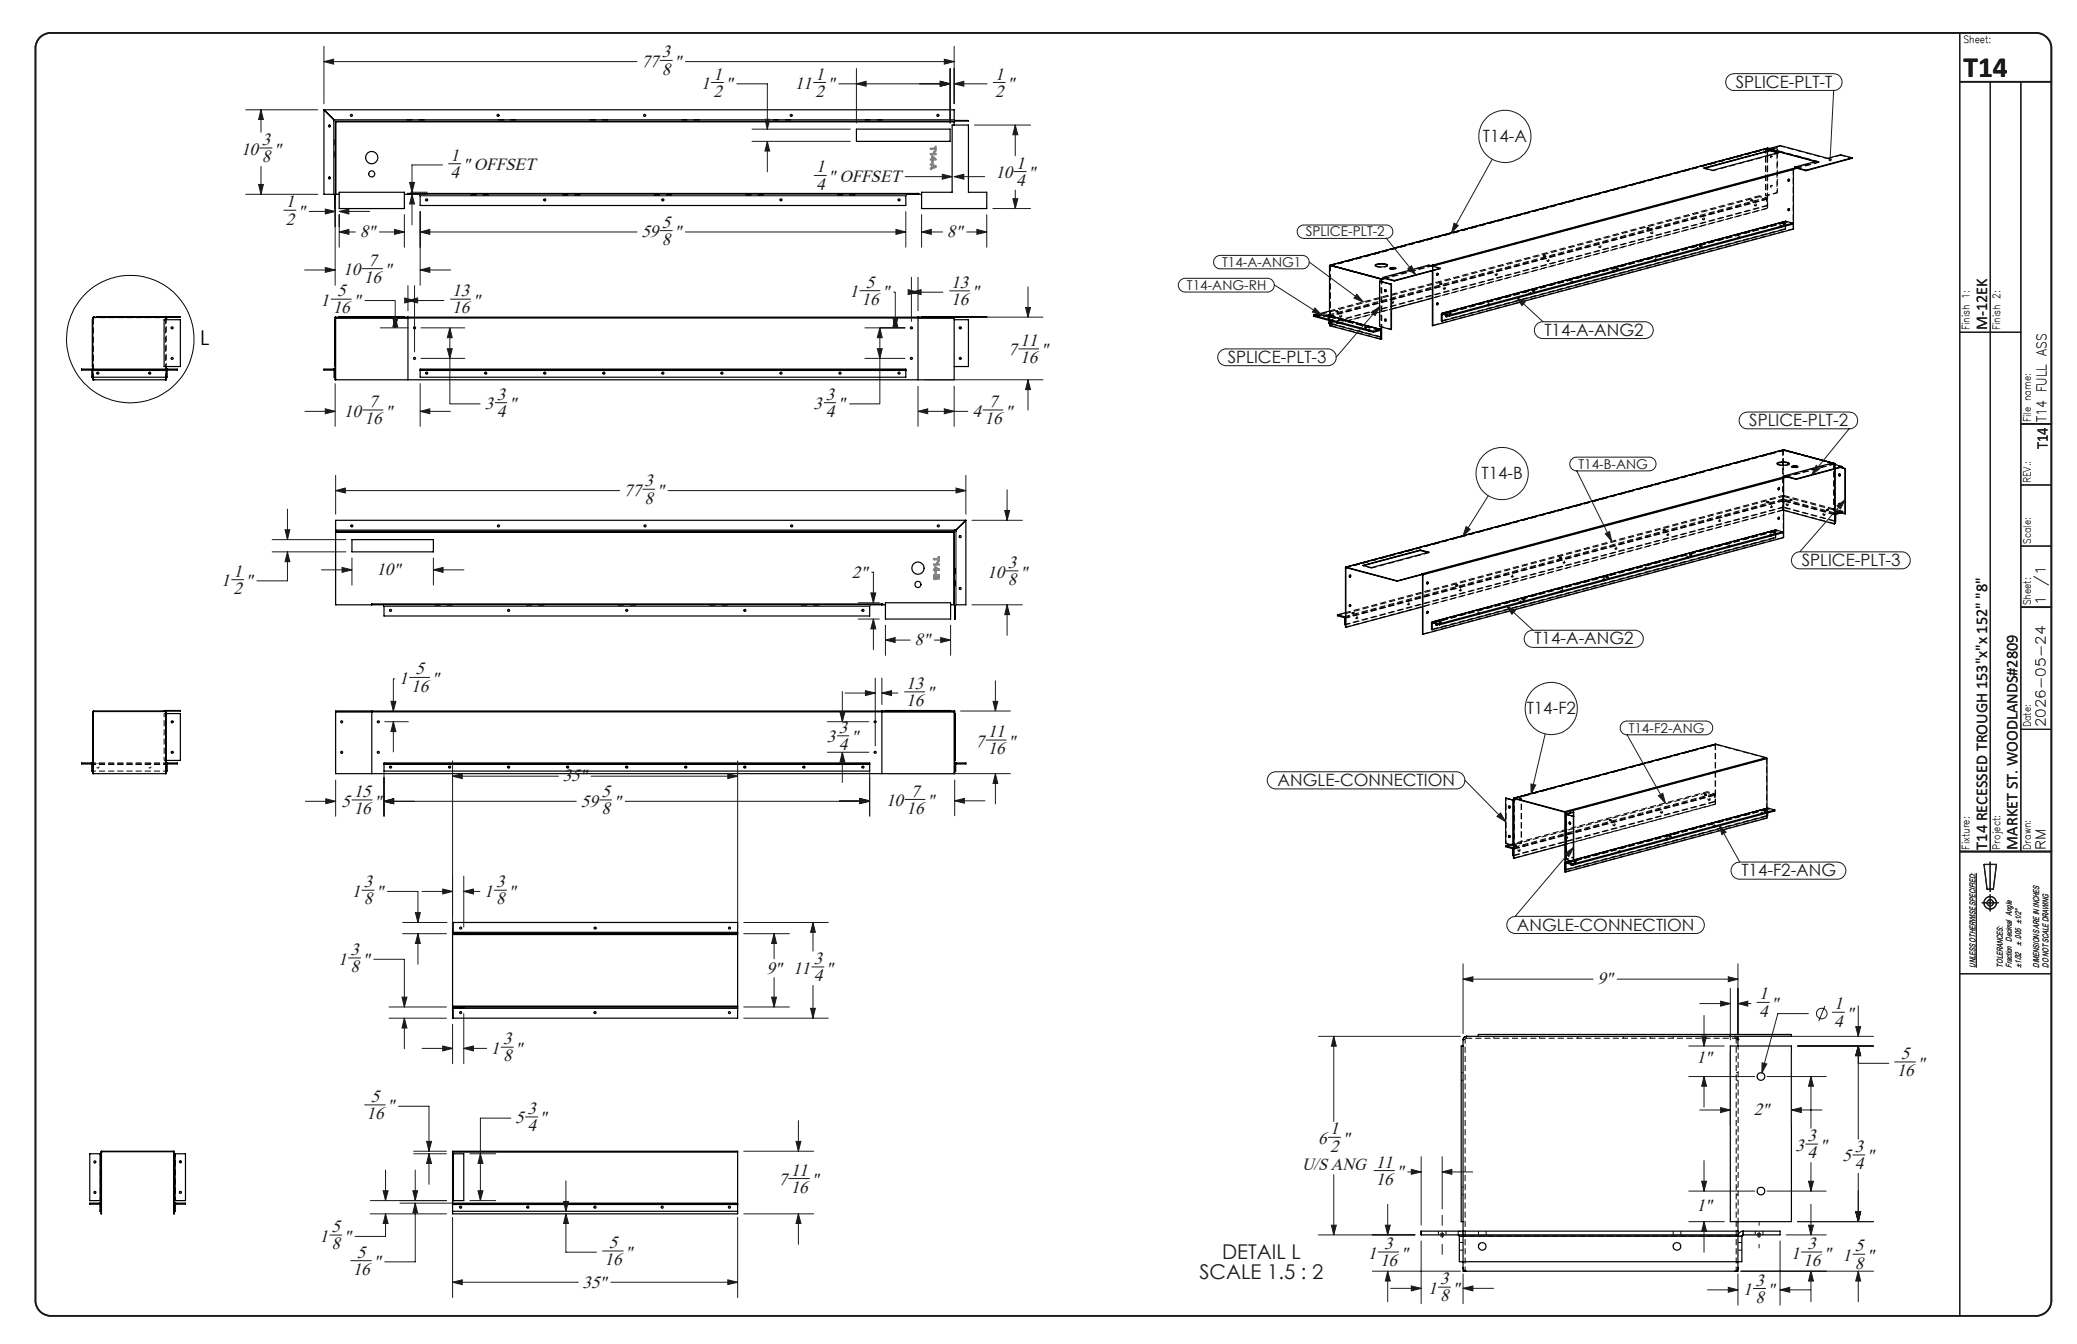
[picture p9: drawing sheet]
<svg xmlns="http://www.w3.org/2000/svg" width="432mm" height="279mm" viewBox="0 0 432 279" stroke-linecap="round" stroke-linejoin="round" font-family="sans-serif">
<defs><g id="words">
<text font-size="6.1" fill="#191924" x="408.2" y="16.1">T14</text>
<text font-size="4.2" x="41.6" y="71.8">L</text>
<g font-size="4.2" fill="#191924">
<text x="254.1" y="261.8">DETAIL L</text>
<text x="249.3" y="265.9">SCALE 1.5 : 2</text>
</g>
<g font-size="3.7" fill="#191924">
<text x="137.6" y="11.9">3</text>
<text x="133.3" y="13.9">77</text>
<text x="137.6" y="15.5">8</text>
<text x="140.2" y="13.9">&quot;</text>
<text x="148.3" y="16.5">1</text>
<text x="169.5" y="16.5">1</text>
<text x="206.9" y="16.5">1</text>
<text x="145.8" y="18.5">1</text>
<text x="148.3" y="20.1">2</text>
<text x="150.8" y="18.5">&quot;</text>
<text x="165.2" y="18.5">11</text>
<text x="169.5" y="20.1">2</text>
<text x="172" y="18.5">&quot;</text>
<text x="206.9" y="20.1">2</text>
<text x="209.4" y="18.5">&quot;</text>
<text x="50.1" y="32.1">10</text>
<text x="54.4" y="30.1">3</text>
<text x="54.4" y="33.7">8</text>
<text x="56.9" y="32.1">&quot;</text>
<text x="93.7" y="33.4">1</text>
<text x="96.2" y="35.4">&quot; OFFSET</text>
<text x="169.7" y="35.8">1</text>
<text x="211.2" y="35.1">1</text>
<text x="93.7" y="37">4</text>
<text x="169.7" y="39.5">4</text>
<text x="172.2" y="37.8">&quot; OFFSET</text>
<text x="206.9" y="37">10</text>
<text x="211.2" y="38.7">4</text>
<text x="213.8" y="37">&quot;</text>
<text x="59.4" y="43.1">1</text>
<text x="59.4" y="46.7">2</text>
<text x="61.9" y="45.1">&quot;</text>
<text x="137.6" y="47.3">5</text>
<text x="74.8" y="49.3">8&quot;</text>
<text x="133.3" y="49.3">59</text>
<text x="137.6" y="50.9">8</text>
<text x="140.2" y="49.3">&quot;</text>
<text x="196.9" y="49.3">8&quot;</text>
<text x="71.4" y="57.2">10</text>
<text x="75.7" y="58.8">16</text>
<text x="76.5" y="55.2">7</text>
<text x="79.9" y="57.2">&quot;</text>
<text x="180" y="59.8">5</text>
<text x="197.8" y="59.8">13</text>
<text x="66.7" y="63.6">1</text>
<text x="69.2" y="65.2">16</text>
<text x="70.1" y="61.6">5</text>
<text x="73.5" y="63.6">&quot;</text>
<text x="94" y="65.2">16</text>
<text x="94" y="61.6">13</text>
<text x="98.3" y="63.6">&quot;</text>
<text x="176.6" y="61.8">1</text>
<text x="179.1" y="63.4">16</text>
<text x="183.4" y="61.8">&quot;</text>
<text x="197.8" y="63.4">16</text>
<text x="202.1" y="61.8">&quot;</text>
<text x="212.1" y="71.9">11</text>
<text x="209.6" y="73.9">7</text>
<text x="212.1" y="75.5">16</text>
<text x="216.4" y="73.9">&quot;</text>
<text x="103.3" y="83.1">3</text>
<text x="171.7" y="83.1">3</text>
<text x="71.5" y="86.6">10</text>
<text x="75.8" y="88.2">16</text>
<text x="76.7" y="84.6">7</text>
<text x="80.1" y="86.6">&quot;</text>
<text x="100.8" y="85.1">3</text>
<text x="103.3" y="86.7">4</text>
<text x="105.8" y="85.1">&quot;</text>
<text x="169.2" y="85.1">3</text>
<text x="171.7" y="86.7">4</text>
<text x="174.2" y="85.1">&quot;</text>
<text x="202.1" y="86.6">4</text>
<text x="204.7" y="88.2">16</text>
<text x="205.6" y="84.6">7</text>
<text x="209" y="86.6">&quot;</text>
<text x="134" y="101.1">3</text>
<text x="129.7" y="103.1">77</text>
<text x="134" y="104.7">8</text>
<text x="136.5" y="103.1">&quot;</text>
<text x="48.5" y="119.9">1</text>
<text x="78.3" y="119.6">10&quot;</text>
<text x="209.5" y="118.1">3</text>
<text x="46" y="121.9">1</text>
<text x="48.5" y="123.5">2</text>
<text x="51.1" y="121.9">&quot;</text>
<text x="177.1" y="120.1">2&quot;</text>
<text x="205.2" y="120.1">10</text>
<text x="209.5" y="121.7">8</text>
<text x="212.1" y="120.1">&quot;</text>
<text x="190.1" y="134.2">8&quot;</text>
<text x="83" y="142.2">1</text>
<text x="85.5" y="143.8">16</text>
<text x="86.4" y="140.2">5</text>
<text x="89.8" y="142.2">&quot;</text>
<text x="188.4" y="143.2">13</text>
<text x="188.4" y="146.8">16</text>
<text x="192.7" y="145.2">&quot;</text>
<text x="171.9" y="154.3">3</text>
<text x="174.4" y="156">4</text>
<text x="174.4" y="152.3">3</text>
<text x="176.9" y="154.3">&quot;</text>
<text x="202.8" y="155.2">7</text>
<text x="205.3" y="153.2">11</text>
<text x="209.6" y="155.2">&quot;</text>
<text x="205.3" y="156.8">16</text>
<text x="71" y="167.7">5</text>
<text x="73.5" y="165.7">15</text>
<text x="77.8" y="167.7">&quot;</text>
<text x="117" y="162.5">35&quot;</text>
<text x="120.8" y="167.7">59</text>
<text x="125.1" y="165.7">5</text>
<text x="127.6" y="167.7">&quot;</text>
<text x="184.2" y="167.6">10</text>
<text x="189.4" y="165.6">7</text>
<text x="192.8" y="167.6">&quot;</text>
<text x="73.5" y="169.3">16</text>
<text x="125.1" y="169.3">8</text>
<text x="188.5" y="169.2">16</text>
<text x="75.7" y="184.4">3</text>
<text x="103.2" y="184.4">3</text>
<text x="73.1" y="186.4">1</text>
<text x="75.7" y="188">8</text>
<text x="78.2" y="186.4">&quot;</text>
<text x="100.7" y="186.4">1</text>
<text x="103.2" y="188">8</text>
<text x="105.7" y="186.4">&quot;</text>
<text x="70.3" y="200.5">1</text>
<text x="72.9" y="198.5">3</text>
<text x="72.9" y="202.1">8</text>
<text x="75.4" y="200.5">&quot;</text>
<text x="159.3" y="202.4">9&quot; 11</text>
<text x="169.2" y="200.4">3</text>
<text x="169.2" y="204">4</text>
<text x="171.7" y="202.4">&quot;</text>
<text x="332.1" y="204.7">9&quot;</text>
<text x="365.7" y="207.8">1</text>
<text x="368.2" y="209.7">&quot;</text>
<text x="381.3" y="209.8">1</text>
<text x="365.7" y="211.4">4</text>
<text x="381.3" y="213.4">4</text>
<text x="383.9" y="211.8">&quot;</text>
<text x="102.1" y="219.1">1</text>
<text x="104.6" y="220.7">8</text>
<text x="104.6" y="217.1">3</text>
<text x="107.1" y="219.1">&quot;</text>
<text x="352.7" y="221">1&quot;</text>
<text x="395.2" y="220.2">5</text>
<text x="394.3" y="223.8">16</text>
<text x="398.6" y="222.1">&quot;</text>
<text x="76.2" y="232.7">16</text>
<text x="77.1" y="229.1">5</text>
<text x="80.5" y="231.1">&quot;</text>
<text x="107.1" y="233.6">5</text>
<text x="109.7" y="231.6">3</text>
<text x="112.2" y="233.6">&quot;</text>
<text x="364.6" y="231.9">2&quot;</text>
<text x="109.7" y="235.2">4</text>
<text x="274" y="237.8">6</text>
<text x="276.6" y="235.8">1</text>
<text x="276.6" y="239.4">2</text>
<text x="279.1" y="237.8">&quot;</text>
<text x="373.3" y="239.2">3</text>
<text x="375.8" y="237.2">3</text>
<text x="378.3" y="239.2">&quot;</text>
<text x="385.6" y="239.5">3</text>
<text x="164.4" y="244.4">11</text>
<text x="270.7" y="243.3">U/S ANG 11</text>
<text x="290.3" y="244.7">&quot;</text>
<text x="375.8" y="240.8">4</text>
<text x="383.1" y="241.5">5</text>
<text x="385.6" y="243.1">4</text>
<text x="388.1" y="241.5">&quot;</text>
<text x="161.9" y="246.4">7</text>
<text x="164.4" y="248">16</text>
<text x="168.7" y="246.4">&quot;</text>
<text x="286" y="246.3">16</text>
<text x="352.7" y="251.8">1&quot;</text>
<text x="68.9" y="256.1">5</text>
<text x="66.4" y="258.1">1</text>
<text x="68.9" y="259.7">8</text>
<text x="71.5" y="258.1">&quot;</text>
<text x="74.2" y="261.4">5</text>
<text x="77.6" y="263.4">&quot;</text>
<text x="125.7" y="263">16</text>
<text x="126.6" y="259.4">5</text>
<text x="130" y="261.4">&quot;</text>
<text x="284.4" y="261.6">1</text>
<text x="286.9" y="263.2">16</text>
<text x="287.8" y="259.6">3</text>
<text x="291.2" y="261.6">&quot;</text>
<text x="372.4" y="261.6">1</text>
<text x="374.9" y="263.2">16</text>
<text x="375.8" y="259.6">3</text>
<text x="379.2" y="261.6">&quot; 1</text>
<text x="385.6" y="260.1">5</text>
<text x="385.6" y="263.7">8</text>
<text x="388.1" y="262.1">&quot;</text>
<text x="73.3" y="265">16</text>
<text x="121.1" y="267.7">35&quot;</text>
<text x="296.9" y="268.9">1</text>
<text x="299.4" y="266.9">3</text>
<text x="301.9" y="268.9">&quot;</text>
<text x="362.4" y="269.2">1</text>
<text x="364.9" y="267.2">3</text>
<text x="367.5" y="269.2">&quot;</text>
<text x="299.4" y="270.5">8</text>
<text x="364.9" y="270.9">8</text>
</g>
<g font-size="3.5" fill="#191924">
<text x="360.9" y="18.3">SPLICE-PLT-T</text>
<text x="308.3" y="29.6">T14-A</text>
<text x="321.1" y="69.8">T14-A-ANG2</text>
<text x="255.2" y="75.5">SPLICE-PLT-3</text>
<text x="363.7" y="88.6">SPLICE-PLT-2</text>
<text x="308" y="99.7">T14-B</text>
<text x="374.6" y="117.7">SPLICE-PLT-3</text>
<text x="319" y="134">T14-A-ANG2</text>
<text x="317.4" y="148.5">T14-F2</text>
<text x="265.6" y="163.4">ANGLE-CONNECTION</text>
<text x="362" y="182.2">T14-F2-ANG</text>
<text x="315.4" y="193.5">ANGLE-CONNECTION</text>
</g>
<g font-size="3.4" fill="#191924">
<text x="413.1" y="68.7" transform="rotate(-90 413.1 68.7)">M-12EK</text>
<text x="425.7" y="93.4" transform="rotate(-90 425.7 93.4)">T14</text>
<text x="413.1" y="176.6" transform="rotate(-90 413.1 176.6)">T14 RECESSED TROUGH 153&quot;x&quot;x 152&quot; &quot;8&quot;</text>
<text x="419.4" y="176.6" transform="rotate(-90 419.4 176.6)">MARKET ST. WOODLANDS#2809</text>
</g>
<g font-size="2.8" fill="#191924">
<text x="271.5" y="49.2">SPLICE-PLT-2</text>
<text x="254.1" y="55.5">T14-A-ANG1</text>
<text x="246.8" y="60.3">T14-ANG-RH</text>
<text x="425.5" y="87.7" transform="rotate(-90 425.5 87.7)">T14 FULL ASS</text>
<text x="328.2" y="97.5">T14-B-ANG</text>
<text x="425.2" y="125.8" transform="rotate(-90 425.2 125.8)">1</text>
<text x="425.2" y="121.7" transform="rotate(-90 425.2 121.7)">/1</text>
<text x="338.6" y="152.3">T14-F2-ANG</text>
<text x="425.2" y="151.2" transform="rotate(-90 425.2 151.2)">2026-05-24</text>
<text x="425.2" y="176.6" transform="rotate(-90 425.2 176.6)">RM</text>
</g>
<g font-size="2.1" fill="#191924">
<text x="408.2" y="8.9">Sheet:</text>
<text x="409.5" y="68.7" transform="rotate(-90 409.5 68.7)">Finish 1:</text>
<text x="415.8" y="68.7" transform="rotate(-90 415.8 68.7)">Finish 2:</text>
<text x="422.2" y="87.7" transform="rotate(-90 422.2 87.7)">File name:</text>
<text x="422.2" y="100.4" transform="rotate(-90 422.2 100.4)">REV.:</text>
<text x="422.2" y="113.1" transform="rotate(-90 422.2 113.1)">Scale:</text>
<text x="422.2" y="125.8" transform="rotate(-90 422.2 125.8)">Sheet:</text>
<text x="422.2" y="151.2" transform="rotate(-90 422.2 151.2)">Date:</text>
<text x="409.5" y="176.6" transform="rotate(-90 409.5 176.6)">Fixture:</text>
<text x="415.8" y="176.6" transform="rotate(-90 415.8 176.6)">Project:</text>
<text x="422.2" y="176.6" transform="rotate(-90 422.2 176.6)">Drawn:</text>
</g>
<g font-size="1.7" fill="#191924">
<text x="420.2" y="196.6" transform="rotate(-90 420.2 196.6)">± .005 ±1/2°</text>
<text x="410.7" y="201.1" transform="rotate(-90 410.7 201.1)">UNLESS OTHERWISE SPECIFIED:</text>
<text x="416.4" y="201.1" transform="rotate(-90 416.4 201.1)">TOLERANCES:</text>
<text x="418.3" y="201.1" transform="rotate(-90 418.3 201.1)">Fraction Decimal Angle</text>
<text x="420.2" y="201.1" transform="rotate(-90 420.2 201.1)">±1/32</text>
<text x="424" y="201.1" transform="rotate(-90 424 201.1)">DIMENSIONS ARE IN INCHES</text>
<text x="425.9" y="201.1" transform="rotate(-90 425.9 201.1)">DO NOT SCALE DRAWING</text>
</g>
</g></defs>
<g fill="none" stroke="#191924" stroke-width=".21">
<path d="M67.3 12.8l2.1-.5v1zM67.3 9.6v12M67.3 12.8h65.1M137.2 12.6h2.6M142.5 12.8h55.9M147.9 17.1h2.5M153.2 17.4h6.3v9.4M169.1 17.1h2.6M174.4 17.4h23.1M178 17.4l2.1-.5v1zM178 14.3v11.3M195.5 16.9l2 .5-2 .5z"/>
<path d="M196.3 12.3l2.1 .5-2.1 .5zM197.5 14.3v11.3M198.4 17.4l2-.5v1zM198.4 9.6v12M198.4 17.4h6.8M206.5 17.1h2.5M359.2 15.9a1.82 1.82 0 0 1 1.3-.6h20.7a1.75 1.75 0 0 1 1.7 1.8 1.75 1.75 0 0 1-1.7 1.7h-20.7a1.73 1.73 0 0 1-1.6-1 1.73 1.73 0 0 1 .3-1.9zM381.2 18.8l-.7 14.4M51.1 22.8h15M53.8 38.3h1l-.5 2.1zM54 30.8h2.6M54.3 22.8l.5 2h-1z"/>
<path d="M54.3 22.8v4.7M54.3 34.6v5.8M85.2 37.9h1l-.5 2.1zM85.3 40h3.5M92 34.3h-6.3v5.7M93.3 34h2.5M156.4 26.8h20.4M156.4 29.4h20.4M159 24.8h1l-.5 2zM159.5 29.4l.5 2h-1zM159.5 29.4v6.3M169.3 36.5h2.5"/>
<path d="M188.2 36.7h9.7M195.9 36.2l2 .5-2 .6zM198.4 36.7l2-.5v1.1zM198.4 36.7h6.3M202.6 26h11.6M210.8 35.7h2.6M211.1 26l.5 2h-1zM211.1 26v6.4M211.1 39.5v3.9M310.2 33.1l-8.4 15.3M51.1 40.4h15M59 43.7h2.5"/>
<path d="M63.3 56.1h6.4M64.3 44h5.4M67.6 43.5l2.1 .5-2.1 .5zM67.6 55.6l2.1 .5-2.1 .5zM69.7 41.7v17.6M70.5 48.2l2-.5v1zM70.5 44l2-.5v1zM70.5 44.6v6.8M70.5 48.2h3.4M70.5 44h6.4M75.2 55.8h4.4M78.9 48.2h5.2"/>
<path d="M82 47.7l2.1 .5-2.1 .5zM84.1 44.6v6.8M84.8 59.3v5.4M85.7 40.4l.5 2h-1zM85.7 40.4v6.3M86 40.4h2.8M86.2 59.3v13.9M87.3 48.2l2.1-.5v1zM87.3 56.1l2.1-.5v1zM87.3 44v15.3M87.3 48.2h45.1M87.3 56.1h6.4"/>
<path d="M137.2 47.9h2.6M142.5 48.2h45.8M186.3 47.7l2 .5-2 .5zM188.3 44v7.4M189.5 57.6v9.3M190.9 57.6v7.1M191.6 48.2l2-.5v1zM191.6 48.2h4.4M191.6 44.6v6.8M201 48.2h4.1M203.1 47.7l2 .5-2 .5zM205.1 44.6v6.8"/>
<path d="M206.4 43.4h7.8M210.6 41.3h1l-.5 2.1zM213.7 59.6v6.3M245.5 58.2l.7-.3h17.3a1.43 1.43 0 0 1 1.4 1.4 1.43 1.43 0 0 1-1.4 1.4h-17.1a1.43 1.43 0 0 1-1.3-.9 1.43 1.43 0 0 1 .4-1.6zM252.8 53.4l.9-.3h17.1a1.39 1.39 0 0 1 1.4 1.4 1.39 1.39 0 0 1-1.4 1.4h-17.1a1.38 1.38 0 0 1-1.3-.9 1.38 1.38 0 0 1 .4-1.6zM264.9 59.2l9.9 6.3M270.2 47.1l.7-.3h17.3a1.39 1.39 0 0 1 1.4 1.4 1.39 1.39 0 0 1-1.4 1.4h-17.1a1.41 1.41 0 0 1-1.3-1 1.41 1.41 0 0 1 .4-1.5zM272.2 54.5l11.2 8.3M288.2 49.5l6.1 7.7M292.7 55.9l.7-.7 .9 2zM302.3 46.4l.9 .5-1.4 1.5zM68.8 62.2h4.3"/>
<path d="M69.7 79.7v9M75.8 62.5h6.4v5.7M79 68.2h5.9M81.7 66.1h1l-.5 2.1zM82.2 65.9l.5 2.1h-1zM84.1 61.9l2.1 .6-2.1 .5zM84.8 62.5l2-.6v1.1zM84.8 62.5h7.6M87.3 79.7v9M87.5 68.2h9.2M87.5 74.5h9.2M93 72.5h1l-.5 2z"/>
<path d="M93.5 68.2l.5 2h-1zM93.5 68.2v15.8h6.4M93.6 62.2h4.3M178.7 60.4h4.3M179.7 68.2h8.5M179.7 74.5h8.5M182.4 72.5h1l-.5 2zM182.9 68.2l.5 2h-1zM182.9 68.2v15.8h-6.3M185.6 66.1h1.1l-.6 2.1zM185.7 60.7h.4v7.5M186.1 65.9l.6 2.1h-1.1z"/>
<path d="M188.8 60.2l2.1 .5-2.1 .5zM189.5 60.7l2-.5v1zM189.5 60.7h6.6M192.1 79h24.8M197.4 60.5h4.2M199.6 65.9h17.3M211.7 72.5h4.3M213.2 63.9h1l-.5 2zM213.7 79l.5 2h-1zM213.7 79v6.3M253.9 72.9l.8-.4h21.3a1.75 1.75 0 0 1 1.8 1.8 1.75 1.75 0 0 1-1.8 1.7h-21.1a1.75 1.75 0 0 1-1.6-1.2 1.75 1.75 0 0 1 .6-1.9zM273.4 64l1.4 1.5-2-.6z"/>
<path d="M282.1 61.2l1.3 1.6-1.9-.8zM285.1 64.9l1.7-1.2-.9 1.9zM286.8 63.7l-9 10.5M315.2 61.8l1.9 1-.7 .7zM315.2 61.8l5.5 5.1M319.5 67.4l1-.5h21.4a1.75 1.75 0 0 1 1.8 1.7 1.75 1.75 0 0 1-1.8 1.8h-21.2a1.73 1.73 0 0 1-1.6-1.1 1.73 1.73 0 0 1 .4-1.9zM63.3 85.5h6.4M67.6 85l2.1 .5-2.1 .5zM69.8 98.8v8.1M75.4 85.2h4.3M87.3 85.5l2.1-.5v1zM87.3 85.5h6.4"/>
<path d="M102.9 83.7h2.5M171.3 83.7h2.5M190.9 85.5l2-.5v1zM190.9 85.5h10.4M190.9 80.2v8.5M196.3 85l2.1 .5-2.1 .5zM198.4 80.2v8.5M200.8 98.8v8.1M204.3 85.2h4.3M326.7 95.5l.9-.5h15.2a1.43 1.43 0 0 1 1.5 1.5 1.43 1.43 0 0 1-1.5 1.4h-15a1.46 1.46 0 0 1-1.3-.9 1.46 1.46 0 0 1 .2-1.5zM327.8 97.8l7.3 14.7M362.1 86.1l.6-.3 .6-.1h21.2a1.75 1.75 0 0 1 1.7 1.7 1.75 1.75 0 0 1-1.7 1.7h-21.2a1.73 1.73 0 0 1-1.6-1 1.73 1.73 0 0 1 .4-2z"/>
<path d="M377.6 96.8l.8 .6-1.7 1.3zM384.5 89.1l-7.8 9.6M56.6 114.7h15.3M56.6 112.2h15.3M59.3 110.1h1l-.5 2.1zM59.8 114.7l.5 2.1h-1zM59.8 114.7v6.1h-6.4M59.8 105.8v6.4M66.8 118.5h6.4M69.8 102l2-.5v1zM69.8 102h59M71.1 118l2.1 .5-2.1 .5z"/>
<path d="M73.2 116v5.6M90.1 118.5l2-.5v1zM90.1 116v5.6M90.1 118.5h6.3M133.6 101.7h2.5M138.9 102h61.9M181.2 119h.4v6.3M198.8 101.5l2 .5-2 .5zM202.1 108.2h10.4M208.9 106.1h1l-.5 2.1zM209.1 118.7h2.6M209.4 101.8v6.4"/>
<path d="M304.8 109.5l.8 .5-1.5 1.5zM309.4 103l-5.3 8.5M333.7 110.9l.9-.4 .5 2zM373.1 115.1l.9-.4h21.4a1.76 1.76 0 0 1 1.7 1.8 1.76 1.76 0 0 1-1.7 1.8h-21.2a1.77 1.77 0 0 1-1.7-1.2 1.77 1.77 0 0 1 .6-2zM381.9 105.1l1.7-1.2-1 1.9zM383.6 103.9l-9.4 10.8M48.2 120.5h2.5M178.4 125.3h4.4M178.4 128.7h4.4M181 123.3h1.1l-.5 2zM181.6 128.7l.5 2h-1.1zM181.6 128.7v6.3"/>
<path d="M184.1 133.1l2-.6v1.1zM184.1 130v6.2M184.1 133.1h5.1M194.2 133.1h3.4M195.6 132.5l2 .6-2 .5zM197.6 130v6.2M202.1 125.7h10.4M209.4 125.7l.5 2.1h-1zM209.4 125.7v6.4M313.2 125.9l1.8 1-.7 .8zM313.2 125.9l5.5 5.1M317.4 131.5l1.1-.5h21.4a1.78 1.78 0 0 1 1.7 1.8 1.78 1.78 0 0 1-1.7 1.8h-21.2a1.78 1.78 0 0 1-1.7-1.1 1.78 1.78 0 0 1 .4-2z"/>
<path d="M79.9 150h5M81.3 145.8h1l-.5 2zM81.8 150l.5 2.1h-1zM81.8 150v6.4M82.1 141.1h-.3v6.7M85.1 140.8h4.3M94.1 158.2v34.6M153.4 158.2v34.6M171.9 150h8.8M171.9 156.4h8.8M174 153h2.5M174.6 148h1l-.5 2z"/>
<path d="M175.1 156.4l.5 2h-1zM175.1 143.7v6.3M175.1 156.4v6.3M175.6 144.1h6.4M179.9 143.6l2.1 .5-2.1 .5zM182 140.9v14.2M183.3 144.1l2-.5v1zM183.3 140.9v5.6M183.3 144.1h3.4M188 143.8h4.3M199.6 147.8h10.5M204.9 153.8h4.3"/>
<path d="M206.4 145.8h1l-.5 2zM206.9 141.5v6.3M321.2 152.6l-2.9 12.5M337.3 150.2l.8-.3h16.5a1.43 1.43 0 0 1 1.5 1.4 1.43 1.43 0 0 1-1.5 1.5h-16.4a1.43 1.43 0 0 1-1.3-1 1.43 1.43 0 0 1 .4-1.6zM338.2 152.7l8 14.2M63.4 166.6h6.4M67.7 166.1l2.1 .5-2.1 .5zM69.8 162.1v7.7M73.1 166.3h4.3M79.8 166.6l2-.5v1zM79.8 160.2v9.6M79.8 166.6h40.1"/>
<path d="M94.1 161.4l2-.6v1.1zM94.1 161.4h22M122.9 161.4h30.5M124.6 166.3h2.6M129.9 166.6h50.9M151.3 160.8l2.1 .6-2.1 .5zM174.4 166.5h6.4M178.8 166l2 .5-2 .5zM178.8 166.1l2 .5-2 .5zM180.8 160.2v9.6M184.6 160.8h25.5M188.1 166.2h4.3"/>
<path d="M198.5 166.5l2-.5v1zM198.5 162.1v7.6M198.5 166.5h6.3M206.9 160.8l.5 2.1h-1zM206.9 160.8v6.4M264.2 160.8l.8-.4h37.8a1.78 1.78 0 0 1 1.7 1.8 1.78 1.78 0 0 1-1.7 1.8h-37.5a1.79 1.79 0 0 1-1.7-1.2 1.79 1.79 0 0 1 .6-2zM304.5 162.2l8.5 8.6M311.2 169.7l.8-.7 1 1.8zM318.3 163l1 .2-1 1.9zM325.4 177.4l1.7-1.2-1 1.9zM327.1 176.2l-12.1 14.3M344.8 165.4l.9-.5 .5 2z"/>
<path d="M357.4 171.5l1.4 1.5-.8 .5zM357.4 171.5l4.3 7.7M360.3 179.8a1.82 1.82 0 0 1 1.4-.6h20.3a1.78 1.78 0 0 1 1.8 1.8 1.78 1.78 0 0 1-1.8 1.8h-20.3a1.78 1.78 0 0 1-1.7-1.1 1.78 1.78 0 0 1 .3-1.9zM72.5 199.1h2.5M75.2 185.1h2.6M77.7 199.4h6.4v9.9M80.5 185.3h6.4v6.5M83.7 191.8h9.2M83.7 194.1h9.1M86.4 189.7h1l-.5 2.1zM86.9 194.1l.5 2h-1zM86.9 194.1v6.3"/>
<path d="M87.7 185.3h6.4M92 184.8l2.1 .5-2.1 .5zM96.4 185.3l2-.5v1zM96.4 185.3h3.4M96.4 182.1v10.6M102.8 185.1h2.5M154.6 191.8h17.6M154.6 194.1h9.5M160.9 194.1l.5 2h-1zM160.9 194.1v5.2M169 191.8l.5 2h-1zM169 191.8v5.9"/>
<path d="M313.8 191l.7-.4 .5-.1h37.5a1.78 1.78 0 0 1 1.8 1.8 1.78 1.78 0 0 1-1.8 1.8h-37.5a1.78 1.78 0 0 1-1.6-1.2 1.78 1.78 0 0 1 .4-1.9zM410.9 181.5v19.6M80.9 211.7h11.9M80.9 209.3h11.9M83.6 207.3h1l-.5 2zM84.1 211.7l.5 2h-1zM84.1 211.7v6.3M87.7 217.9h6.4M92 217.5l2.1 .4-2.1 .6zM94.1 212.9v8.2M96.4 217.9l2-.4v1zM96.4 210.7v10.4"/>
<path d="M96.4 217.9h4.8M104.2 217.7h2.5M154.6 211.7h17.6M154.6 209.3h9.5M160.4 207.3h1l-.5 2zM160.9 203.2v6.1M168.5 209.6h1l-.5 2.1zM168.8 201h2.5M169 204.9v6.8M274.1 215.4h29.5M277.3 215.4l.5 2.1h-1zM277.3 215.4v17.8"/>
<path d="M304.2 203.6l2-.5v1zM304.2 200.4v14.5M304.2 203.6h27M336.2 203.6h25.1M351.1 217.5h7.4M353.4 208.6h6.3M353.8 215.4h1l-.5 2.1zM354.3 211.1v6.4M357.7 208.1l2 .5-2 .6zM359.3 203.1l2 .5-2 .5zM359.7 205.5v10.7M359.7 218.7v15.2"/>
<path d="M361.3 208.6l2.1-.5v1.1zM361.3 200.4v14.5M361.3 208.6h2.7M361.9 215.4h27.6M365.3 208.4h2.5M372.4 218.7v15.2M373.7 217.5h15.8M376 210.7h-6.4l-3.3 12.3M379.4 209.1l-1.3 3.2M380.9 210.4h2.6M385.8 213.4h1l-.5 2zM386.3 217.5l.5 2h-1z"/>
<path d="M386.3 209.1v6.3M386.3 217.5v19.3M75.8 229.7h4.3M82.8 230h6.4v9.3M86 239.9h6.8M86 239.3h6.8M88.7 237.3h1l-.5 2zM89.2 239.9l.5 2h-1zM89.2 239.9v6.3M97.7 239.9h5.3M99.9 239.9l.5 2h-1zM106.2 232.4h-6.3v17.2"/>
<path d="M109.3 232.2h2.5M154.6 239.3h14.6M165.5 237.3h1l-.5 2zM166 233v6.3M276.2 236.4h2.5M351.1 223.8h13.7M353.4 230.8h6.3M354.3 223.8l.5 2h-1zM354.3 223.8v6.4M357.7 230.3l2 .5-2 .5zM366.3 220.9l1 .3-1 1.8zM367.3 223.8h12.4"/>
<path d="M372.4 230.8l2.1-.5v1zM372.4 230.8h6.4M375.4 237.8h2.5M376.5 223.8l.5 2h-1zM376.5 223.8v10.7M386.3 221.1h6.4M393.9 220.8h4.3M68.5 256.8h2.5M77 249.6h15.8M77 252.3h15.8M79.7 247.5h1l-.5 2.1zM80.2 252.3l.5 2.1h-1z"/>
<path d="M80.2 252.3v4.7h-6.4M80.2 243.2v6.4M83.1 250.1h11.2M85.8 247.5h1l-.5 2.1zM86.3 250.1l.5 2h-1zM86.3 250.1v12.2h-6.3M86.3 243.2v6.4M94.1 253.1v16.6M97.7 249.6h5.3M99.4 247.5h1l-.5 2.1zM117.2 249.8h1l-.5 2zM117.7 252.3l.5 2.1h-1z"/>
<path d="M117.7 252.3v8h6.3M117.7 245.5v6.3M153.4 253.1v16.6M154.6 252.3h14.6M164 245h4.3M166 252.3l.5 2.1h-1zM166 252.3v6.4M274.1 256.7h20.1M276.8 254.7h1l-.5 2zM277.3 244.2v12.5M285.6 243.3h4.3M288 254.7h1l-.5 2z"/>
<path d="M288.5 250.4v6.3M292.7 243.6h2.8M293.4 243.1l2.1 .5-2.1 .5zM295.5 240.5v14.2M295.5 258v13M299.3 256.7h1M299.5 256.4l.7 .7M299.8 243.6l2-.5v1zM299.8 240.5v10.8M299.8 256.2v1M299.8 243.6h6.4M300.2 256.4l-.7 .7"/>
<path d="M351.1 254h7.4M351.1 247.6h13.7M353.8 245.6h1l-.5 2zM354.3 254l.5 2h-1zM354.3 241.3v6.3M354.3 254v6.3M365.2 256.7h1M365.3 256.4l.7 .7M365.7 256.2v1M366 256.4l-.7 .7M367.3 247.6h12.4M370.1 258v13.3"/>
<path d="M371.3 256.7h8.4M373.7 254h15.8M376 245.6h1l-.5 2zM376 254.7h1l-.5 2zM376.5 241.7v5.9M376.5 250.4v6.3M385.2 240.1h2.5M385.8 251.9h1l-.5 2.1zM386.3 243.9v10.1M72.9 262.1h4.3M94.1 266.6l2-.5v1zM94.1 266.6h26.1"/>
<path d="M125.3 260.1h4.3M127 266.6h26.4M151.3 266.1l2.1 .5-2.1 .5zM285.3 264.3h18.3M286.5 260.3h4.3M288.5 264.3l.5 2h-1zM288.5 264.3v6.3M289.1 267.8h6.4M293.4 267.3l2.1 .5-2.1 .6zM299 267.6h2.6M304.2 267.8l2-.5v1.1zM304.2 264.9v6.1"/>
<path d="M304.2 267.8h6.3M355 268.1h6.3M359.3 267.6l2 .5-2 .5zM361.3 264.9v6.4M361.9 264.3h27.6M364.5 267.9h2.6M370.1 268.1l2-.5v1zM370.1 268.1h6.3M374.5 260.3h4.3M376.5 264.3l.5 2h-1zM376.5 264.3v6.3M385.2 260.7h2.5"/>
<path d="M386.3 264.3l.5 2h-1zM386.3 264.3v6.3"/>
<circle cx="312.9" cy="28.4" r="5.4"/>
<circle cx="312.3" cy="98.4" r="5.4"/>
<circle cx="322.5" cy="147.3" r="5.4"/>
<circle cx="378.7" cy="210.7" r="1.09"/>
</g>
<g fill="none" stroke="#191924" stroke-width=".25">
<path d="M407.4 6.8v266.7M413.8 17v160M420.1 17v160M407.4 69.1h12.7M420.1 113.5h6.4M420.1 100.8h6.4M420.1 151.6h6.4M407.4 177h19.1M412.5 179.7h2.5l-.6 5.2h-1.3zM413.7 179.2v6.1M412.1 187.7h3.3M413.7 186v3.4"/>
<path d="M407.4 202.4h19.1"/>
<circle cx="413.7" cy="187.7" r=".66"/>
<circle cx="413.8" cy="187.7" r="1.29"/>
</g>
<path d="M8.2 7.9a3.3 3.3 0 0 1 2.3-1.1h412.8a3.2 3.2 0 0 1 3.2 3.2v260.4a3.2 3.2 0 0 1-3.2 3.1h-412.8a3.2 3.2 0 0 1-3.1-3.1v-260.4a3.2 3.2 0 0 1 .8-2.1zM407.4 17h19.1M420.1 88.1h6.4M420.1 126.2h6.4M407.4 177h19.1" fill="none" stroke="#191924" stroke-width=".35"/>
<g fill="none" stroke="#000" stroke-width=".21" stroke-dasharray="1.3 .6" stroke-dashoffset=".7" stroke-linecap="butt">
<path d="M367 31.3v9.4M367.1 31.3v9.4M367.3 41.4v1.3M367.4 41.4v1.4M369.4 40.1v-9.4M371.1 46.2v1.4M19.5 66h15M276.4 65.8v1.4M276.6 67.7l12.7-3.4M286.9 67.8v-9.4M287.2 67.9v-9.4M287.3 68v-9.5"/>
<path d="M373.7 97l.1 .1a1.06 1.06 0 0 1-1.3 0v-.1M381.2 96.8v9.4M381.3 96.8v9.3M382.7 97.2l-1.5-.4M382.7 97.1l-1.4-.3M369 110.4v1.3M370.6 104.1v1.3M370.9 104.1v1.3M20.6 159.5a.21 .21 0 0 1-.3 .1 .21 .21 0 0 1-.1-.3 .21 .21 0 0 1 .4 .1v.1M31.4 159.5a.21 .21 0 0 1-.3 .1 .21 .21 0 0 1-.1-.3 .21 .21 0 0 1 .4 .1v.1M313.1 165.9v9.4M314.6 166.3v9.4"/>
<path d="M314.7 166.3v9.4M314.8 166.3v9.4M316.2 165.9v9.4M316.3 165.9v9.4M325.6 178.6v-9.4M325.6 169.3v9.3M325.6 178.6v-9.3M356.4 165.3v1.3M356.6 165.3v1.4M367.4 168.2v1.3M303.2 255.9l.5 .2 .5 .6"/>
</g>
<g fill="none" stroke="#000" stroke-width=".21" stroke-dasharray="1.3 .6" stroke-dashoffset=".8" stroke-linecap="butt">
<path d="M365.8 40.7l1.4 .4M365.8 40.9l1.4 .4M372.7 46.6l-1.4-.4M276.4 65.6v1.6M370.7 110.7l-1.5-.4M313.1 175.3l1.5 .4M314.7 166.3l1.5-.4M314.7 175.7l1.5-.4M314.8 166.3l1.5-.4M314.8 175.7l1.5-.4M325.6 178.6l1.5-.4M325.6 178.6l1.6-.4"/>
<path d="M327.2 179.1l-1.6-.5M354.9 164.6l1.5 .4M354.9 164.8l1.5 .4M367.4 168v1.6M369 168.6l-1.4-.4"/>
</g>
<g fill="none" stroke="#000" stroke-width=".21" stroke-dasharray="1.3 .6" stroke-linecap="butt">
<path d="M354.2 35v-.1M354.2 35h.2M356 35.5v-.1M367 31.3h.1M367.4 30.9l.1-.1M367.4 30.9h.1M367.5 31.5v-.6M367.5 30.9v-.1M367.8 30.9l10.4 2.7M368.2 32.8h.1M368.2 38.9l.1 .1M368.4 32.4h-.1"/>
<path d="M368.4 38.6l-.1-.1M369.4 30.7h.1M369.6 31.8h.2M369.8 31.8v-.1M370.1 30.3v-.1M371.8 37.6v.1M371.8 37.2l-.1 .2 .1 .2M371.9 37.2h-.1M372 37.3l-.1-.1M372.8 35.1v.1M372.8 35v.1M372.8 35.1v-.1"/>
<path d="M372.8 35.1h.1M377.4 33.6h.2M377.6 33.6v-.1M378.2 33.7v-.1M380 33v-.1M382.7 32.3v-.1M276.4 55.3h.1M276.5 55.3l.1-.2M276.5 55.3v-.2M276.6 55.3v-.1M276.6 55.3h-.1M276.6 55.1v.1"/>
<path d="M285.9 55.1v.1M285.9 55.2l.4 .3M288.5 55.2v-.1M288.9 55.8v.1M289 55.8l.1 .2M290.2 55.9v-.1M297.1 55.2v-.1M297.7 55.2v-.1M297.7 55.2h.1M297.8 55.2v-.1M297.8 55.3v-.1M297.9 55.2h-.2"/>
<path d="M297.9 55.2l-.1-.1M298.7 57.2h.1M298.8 56.8l-.2 .2 .2 .2M298.9 56.8h-.1M299.3 58.9v.2M299.7 59.1v-.2M300.4 59.7h-.1M310.9 57.2h.2M311.2 56.8h-.2M320.9 53.1v.2M321.3 53.3v-.2M321.7 54.3l.2 .1"/>
<path d="M322 53.9h-.2M326.6 58.8l.2 .1M326.7 58.7l.1 .2M326.9 58.5l-.1-.1M332.5 51.4l.1 .1M332.7 51.1l-.1-.1M335.3 56.5l.2 .1M335.4 56.4l.1 .2M335.6 56.1h-.2M336 55.7v.2M336.4 55.9v-.2M342.4 47.3v.2"/>
<path d="M342.9 47.5v-.2M343.3 48.5l.1 .1M343.5 48.2l-.1-.1M344 54.2h.2M344.1 54.1l.1 .1M344.3 53.8h-.2M352.7 51.9h.1M352.7 51.7l.1 .2M352.9 51.5h-.1M353.4 51.1v.2M353.8 51.3v-.2M354 45.7h.2"/>
<path d="M354.3 45.3l-.2-.1M361.4 49.5l.1 .1M361.4 49.4l.1 .2M361.6 49.2l-.1-.1M364 41.6v.2M364.4 41.8v-.2M364.8 42.8h.2M365.1 42.4h-.2M365.8 40.7v.2M367 40.7h.1M367.2 41.1l.2 .3M367.2 41.3l.1 .1"/>
<path d="M367.2 41.1v.2M367.3 41.4h.1M367.3 42.7l.1 .1M367.5 43.3h-.1M369.4 40.1h.1M370 47.2l.2 .1M370.1 47.1l.1 .2M370.3 46.8h-.1M370.7 46.4v.2M371.1 46.2h.1M371.1 46.6v-.2M371.2 46l-.1 .2"/>
<path d="M371.2 47.6h-.1M371.3 46.2h-.1M371.3 46.2v-.2M371.8 43.3l-.1 .3 .1 .2M371.9 43.4l-.1-.1M372 43.4l-.1-.1M372.8 47.6h.1M17.9 76.7v.2M18.4 76.9v-.2M19 76.9v-.2M19 76.7l.3 .2M19.1 77h.2"/>
<path d="M19.1 77.8h.2M19.2 74.7h.1M19.2 68.4h.1M19.3 76.9v-.2M19.3 66.1h.1M19.3 77.4h-.2M19.3 74.3h-.1M19.3 67.9h-.1M19.4 66.1l.1-.1M19.4 66.1h-.1M19.5 66v-.1M19.5 65.9v.1"/>
<path d="M20.2 76.7v.2M20.6 76.9v-.2M21 66v-.1M23.5 66v-.1M25.7 65.9v.1M28.2 66v-.1M29.7 65.9v.1M30.9 76.7v.2M30.9 66v-.1M31.4 76.9v-.2M34.4 66v-.1M34.4 66.1v-.1"/>
<path d="M34.4 74.7h.1M34.4 68.4h.1M34.5 66l-.1-.1M34.5 66.1h-.1M34.5 77h.3M34.5 77.8h.3M34.5 74.3h-.1M34.5 67.9h-.1M34.8 77.4h-.3M34.8 76.9v-.2M35.5 76.7v.2M35.9 76.9v-.2"/>
<path d="M273.1 65.7h3.3M276.1 65.9v.2M276.2 65.8v-.2M276.2 65.8l.2-.1M276.2 65.6v-.1M276.2 65.8h.1M276.2 65.7l.1 .1M276.3 65.8h.1M276.3 67.2h.1M276.3 67.1l.1 .1M276.3 65.5l.1 .3M276.3 65.6l.1 .2"/>
<path d="M276.4 65.7h-3.3M276.4 65.7v-.1M276.4 65.7h-.2M276.4 65.8h-.1M276.5 67.5h-.1M276.5 67.7h.1M276.5 66.1v-.2M276.6 67.7l-.1-.1M276.6 67.7l10.5 2.8M276.6 67.7l-.1-.2M276.9 66.5l.1 .3M277.1 66.8l.1-.1"/>
<path d="M277.1 66.3l-.1 .1M277.8 64.7v.2M278.2 64.9v-.2M278.6 65.9h.2M278.9 65.5h-.2M283.8 68v.2M284.2 68.2v-.2M284.5 68.6l.1 .2M284.7 68.8h.1M284.7 68.4h-.1M286.8 67.8h.1M287.2 70.5h-.1"/>
<path d="M289.4 63h.1M289.6 62.6h-.1M298.7 63.3h.1M298.8 62.9l-.2 .2 .2 .2M298.9 62.9h-.1M300.2 60.1h.1M300.6 65.8l.2 .1M300.9 65.5l-.2-.1M301 65.6l-.1-.1h-.2M301.3 65v.2M301.7 65.2v-.2M309.3 63.5h.1"/>
<path d="M309.3 63.4l.1 .1M309.5 63.1h-.1M318 61.2h.1M318 61l.1 .2M318.2 60.8h-.1M318.6 60.4v.2M319.1 60.6v-.2M369.5 96.3v.1M370.7 93.7v-.1M370.7 93.6v-.1M370.7 99.3v-.1M370.7 93.6l.1-.1"/>
<path d="M370.7 93.7l.1-.1M370.7 99.4v-.1M370.8 93.5h-.1M370.8 93.5v.1M370.8 93.5l-.1 .2M370.8 99.3h-.1M370.8 99.4h-.1M372 96.4v-.1M372.5 97v.1M373.8 97.1v-.1M380.6 96.4v-.1M381.3 96.8h-.1"/>
<path d="M381.4 96.5l-.1-.2M382.5 98.9l.1-.2M382.6 98.7l-.2-.2M280.5 119.8l.2-.2M280.6 119.9l.1 .1M280.6 119.9l-.1-.1M280.8 119.6l-.1-.1M283.3 117.6v-.1M283.5 117.6h-.2M285.1 118.1v-.1M295.7 119.4h.1M295.7 119.4v-.1"/>
<path d="M295.7 119.3v.1M295.7 119.3l.1 .1M297.1 114.9v-.1M297.1 114.9l-.2-.1M314.3 119.9l.1 .1M314.5 119.5h-.1M324.2 115.8v.2M324.6 116v-.2M325 117l.2 .1M325.3 116.7l-.2-.1M333.9 119.9v.2M335.8 114.1l.2 .1"/>
<path d="M336.1 113.8l-.2-.1M341.9 118.4h.2M342 118.2l.1 .2M342.2 118l-.1-.1M345.8 110.1v.2M346.2 110.3v-.2M346.6 111.3h.1M346.8 110.9l-.1-.1M350.6 116l.2 .1M350.7 115.9l.1 .2M350.9 115.7l-.2-.1M351.3 115.2v.2"/>
<path d="M351.7 115.4v-.2M357.4 108.4h.1M357.6 108h-.1M359.3 113.7h.2M359.4 113.6l.1 .1M359.6 113.3h-.2M367.3 104.3v.2M367.7 104.5v-.2M368 111.4h.1M368 111.2l.1 .2M368.1 105.5h.2M368.2 111h-.1"/>
<path d="M368.4 105.1h-.2M368.7 110.6v.2M369 110.4h.2M369.1 110.8v-.2M369.1 110.1l-.1 .3M369.2 111.8l-.2-.1M369.2 110.3v.1M369.2 110.3v-.2M369.7 101.8h.1M369.7 107.9h.1M369.7 101.8l-.1-.2 .2-.2M369.7 107.9l-.1-.2 .2-.2"/>
<path d="M369.8 101.4h.1M369.8 107.5h.1M369.9 101.4h-.1M369.9 107.5h-.1M370.5 103.8l.2 .3M370.5 104l.1 .1M370.5 104v-.2M370.6 103.8h-.1M370.6 104v-.2M370.6 104h-.1M370.6 105.4l.1 .1M370.7 105.8l.1 .3"/>
<path d="M370.7 111.7l.1 .1M370.7 103.8h-.1M370.7 104.1l-.1-.1M370.7 104.1h-.1M370.8 106.1l.1-.1M370.9 106l-.2-.2M370.9 104.1h-.2M370.9 105.4l-.2 .1M370.9 103.8h-.2M370.9 104v-.2M370.9 104l-.2 .1M370.9 103.8l-.2 .3"/>
<path d="M370.9 104v.1M371.5 105.1l.2-.1M371.6 104.6l-.2 .1M372.1 103.8v.2M372.5 104v-.2M379.2 107.1h.1M379.2 106.7h-.1M379.7 105.9v.2M380.2 106.1v-.2M381.2 106.2h.3M381.3 106.1l-.1 .1M381.4 108.9h-.1"/>
<path d="M381.4 108.9l-10.5-2.9M382.5 105l.1-.1M382.6 104.9l-.2-.3M383.2 106.3v.2M383.2 106.5l-.4 .1M280.5 125.9l.2-.2M280.6 126.1h.1M280.6 126.1l-.1-.2M280.8 125.7h-.1M281.1 127.4v.2M281.5 127.6v-.2M281.9 128.6h.2"/>
<path d="M282.2 128.2h-.2M292.7 125.7h.2M293 125.3h-.2M296.7 121.4l-.1-.2 .1-.2M296.7 127.5l-.1-.2 .1-.2M296.7 121h.1M296.7 127.1h.1M296.9 121h-.1M296.9 127.1h-.1M298.5 130h.2M298.8 129.6h-.2M298.9 129.8l-.1-.2-.2 .1"/>
<path d="M299.2 129.2v.2M299.6 129.4v-.2M302.6 121.6v.2M303.1 121.8v-.2M303.5 122.8h.1M303.7 122.4h-.1M307.2 127.7h.2M307.3 127.5l.1 .2M307.5 127.3l-.2-.1M315.9 125.3l.1 .1M316 125.2v.2M316.2 125l-.2-.1"/>
<path d="M316.6 124.5v.2M317 124.7v-.2M324.6 123h.1M324.6 122.9l.1 .1M324.8 122.6h-.1M333.3 120.7h.1M333.3 120.6l.1 .1M333.5 120.3h-.1M334.4 120.1v-.2M17.9 158.6v.2M18.4 158.8v-.2M19 158.8v-.2"/>
<path d="M19.1 159.7h.2M19.3 158.8h-.3M19.3 158.9h-.2M19.3 150.2h.1M19.3 156.6h.1M19.3 159.2h-.2M19.4 148h-.1M19.4 149.8h-.1M19.4 156.2h-.1M19.5 147.8v.1M19.5 147.8l-.2 .2M20.2 158.6v.2"/>
<path d="M20.6 158.8v-.2M21 147.9v-.1M23.5 147.9v-.1M25.7 147.8v.1M28.2 147.9v-.1M29.7 147.8v.1M30.9 158.6v.2M30.9 147.9v-.1M31.4 158.8v-.2M34.1 158.1h.4M34.4 147.9v-.1M34.4 147.8l.1 .1"/>
<path d="M34.4 156.6h.1M34.4 150.2h.1M34.5 148l-.1-.2M34.5 158.9h.3M34.5 148h-.1M34.5 148.3h-.4M34.5 159.7h.3M34.5 156.2h-.1M34.5 149.8h-.1M34.8 159.2h-.3M34.8 158.8v-.2M35.5 158.6v.2"/>
<path d="M35.9 158.8v-.2M356.6 154.8l.1-.1M356.7 154.8h-.1M356.7 154.8l-41.8 11.2M356.7 154.7v.1M367.2 157.6l.1 .1M367.2 157.6v-.1M367.4 157.7h-.1M19.3 160.6l.1 .2M34.4 160.8l.1-.2M313 175.3h.1M313.8 167.5l-.1 .1"/>
<path d="M313.8 173.6l-.1 .1M313.8 168l.1-.1M313.8 174.1h.1M314.6 175.7h.1M314.7 166.3h.1M314.7 175.7h.1M314.8 175.7h-.1M314.8 175.7v.2M315.3 175.9v-.2M315.7 176.9l.1 .1M315.9 176.5h-.1M316.2 165.9h.1"/>
<path d="M316.2 175.3h.1M325.5 178.6h.1M325.5 174.3h.2M325.6 178.7v-.1M325.7 179.4l41.8-11.2M325.8 173.9h-.1M326.3 170.9h.1M326.3 177h.1M326.4 170.9h-.1M326.4 177h-.1M326.4 171.3h.1M326.4 177.4h.1"/>
<path d="M326.4 170.9l.2 .2-.2 .2M326.4 177l.2 .2-.2 .2M326.6 179.8l.1 .1M326.6 178.9l.6-.1M326.8 179.6v.1M326.9 179.5l-.2-.1M326.9 179.7v-.2l-.2 .2M327.2 178.2h-.1M327.2 178.8l-.6 .1M327.3 179v.2M327.7 179.2v-.2M334.6 170.4v.2"/>
<path d="M335 170.6v-.2M335.4 171.6l.2 .1M335.7 171.3l-.2-.1M336.5 177.2h.1M336.5 177.1l.1 .1M336.7 176.8h-.1M345.3 169h.2M345.6 168.6h-.2M346.3 174.5l.2 .1M346.4 174.4l.1 .2M346.6 174.2l-.1-.1M347 173.7v.3"/>
<path d="M347.4 174v-.3M354.3 165.1v.2M354.8 165.3v-.2M354.9 164.6v.2M355.2 166.3l.1 .1M355.4 166l-.1-.1M356.2 171.9h.2M356.3 171.8l.1 .1M356.4 165l.2 .3M356.4 165.2v.1M356.4 165v.2M356.4 165l-41.7 11.2"/>
<path d="M356.4 165.3h.2M356.4 166.6l.2 .1M356.5 171.5h-.2M356.7 167.2h-.1M366.1 169.3h.2M366.2 169.1l.1 .2M366.4 168.9l-.2-.1M366.8 168.5v.2M367.2 168.7v-.2M367.4 170.1l-.1-.1M367.4 168.2h.1M367.5 168l-.1 .2"/>
<path d="M367.5 169.6l-.1-.1M367.6 168.2h-.1M367.6 168.2v-.2M304.2 216.1h.4M304.6 216.1l.2-.3M304.6 216.1h-.4M304.8 215.8h56.5M304.8 215.4h.1M304.8 215.8v-.4M304.8 215.4v.4M310.5 215.8v-.4M320.1 215.8v-.4"/>
<path d="M328 215.4v.4M337.5 215.8v-.4M343.1 215.4v.4M347.9 215.8v-.4M360.7 215.8v-.4M360.9 216.1l-.2-.3M361.3 216.1h-.4M21.1 239.5h-.1M21.2 239.3v.1M36.1 239.4v-.1M36.3 239.5h-.1M303.8 224.6h.4"/>
<path d="M304.2 223h-.4M360.9 224.6h.4M361.3 223h-.4M19.6 250.1v.2M20.1 250.3v-.2M20.7 250.1v.2M20.8 250.4h.2M20.8 251.1h.2M21 250.7h-.2M36.3 250.4h.2M36.3 251.1h.2M36.5 250.7h-.2"/>
<path d="M36.5 250.3v-.2M37.2 250.1v.2M37.6 250.3v-.2M303.8 248.4h.4M304.2 246.8h-.4M360.9 248.4h.4M361.3 246.8h-.4"/>
</g>
<g fill="none" stroke="#000" stroke-width=".21" stroke-dasharray="1.3 .6" stroke-dashoffset=".3" stroke-linecap="butt">
<path d="M369.4 30.7l-2.4 .6M369.5 30.7l-2.4 .6M370.1 30.3l-2.4 .7M380 33l-9.9-2.7M385.1 32.9l-2.4-.6M276.5 55.3v12.2M287.8 57.8l9.8-2.6M288 57.9l9.7-2.6M299.5 55.8l-2.4-.6M365.8 40.9l-92.7 24.8M367 40.7l2.4-.6M367.1 40.7l2.4-.6"/>
<path d="M367.2 41.1l-90.8 24.3M369.5 40.1v-8.3M288 60.2l.2 .2-.1 .2M288 66.3l.2 .2-.1 .2M289.3 68.5l-2.4-.7M370.7 99.4v-2.7M370.7 93.7l-90.8 24.3M381.1 96.5l-9.8 2.6M381.3 96.5l-9.8 2.6M383 97.1l-2.4-.7M370.7 105.8v-12.1M381.3 106.1l2.4 .7"/>
<path d="M278.1 128l92.6-24.8M279.7 128.1l90.8-24.3M313.8 167.5l.2 .2-.1 .2M313.8 173.7l.2 .1-.1 .3"/>
</g>
<g fill="none" stroke="#000" stroke-width=".21" stroke-dasharray="1.3 .6" stroke-dashoffset=".4" stroke-linecap="butt">
<path d="M286.3 55.5a2.21 2.21 0 0 0 2.1-.3M297.1 55.2l-9.6 2.6M326.9 58.9l.1-.1a.17 .17 0 0 0 0-.3 .17 .17 0 0 0-.2 0 .17 .17 0 0 0-.1 .2M335.6 56.5a.17 .17 0 0 0 .1-.3 .17 .17 0 0 0-.2 0 .17 .17 0 0 0-.1 .2M344.3 54.2v-.1a.17 .17 0 0 0 .1-.2 .17 .17 0 0 0-.3-.1 .17 .17 0 0 0 0 .3M352.9 51.9l.1-.1a.17 .17 0 0 0 0-.2 .17 .17 0 0 0-.2-.1 .17 .17 0 0 0-.1 .2M361.6 49.6l.1-.1a.17 .17 0 0 0 0-.3 .17 .17 0 0 0-.2 0 .17 .17 0 0 0-.1 .2M370.3 47.2h.1a.17 .17 0 0 0 0-.3 .17 .17 0 0 0-.2 0 .17 .17 0 0 0-.1 .2M371.2 46.2v.8M276.3 65.8v.8M277.1 66.8l.1-.2a.16 .16 0 0 0-.1-.2 .16 .16 0 0 0-.2 .1M284.7 68.8l.1-.1a.16 .16 0 0 0-.1-.3 .16 .16 0 0 0-.2 .2"/>
<path d="M300.7 65.8l-.2-.1a.16 .16 0 0 1 .1-.3 .16 .16 0 0 1 .2 .2M309.5 63.5l.1-.1a.17 .17 0 0 0 0-.2 .17 .17 0 0 0-.2-.1 .17 .17 0 0 0-.1 .3M318.2 61.2l.1-.1a.17 .17 0 0 0 0-.2 .17 .17 0 0 0-.2-.1 .17 .17 0 0 0-.1 .2M370.7 96.1v-2.4M380.6 96.4l-9.6 2.6M342.2 118.4l.1-.1a.17 .17 0 0 0 0-.2 .17 .17 0 0 0-.2-.1 .17 .17 0 0 0-.1 .2M350.9 116a.17 .17 0 0 0 .1-.3 .17 .17 0 0 0-.3 0 .17 .17 0 0 0 0 .2M359.6 113.7v-.1a.17 .17 0 0 0 .1-.2 .17 .17 0 0 0-.3-.1 .17 .17 0 0 0 0 .3M368.2 111.4l.1-.1a.17 .17 0 0 0 0-.2 .17 .17 0 0 0-.2-.1 .17 .17 0 0 0-.1 .2M369.2 110.4v.7M383.2 106.3l-.7 .2M298.6 130l-.2-.2a.16 .16 0 0 1 .1-.2 .16 .16 0 0 1 .2 .1"/>
<path d="M307.5 127.7v-.1a.17 .17 0 0 0 .1-.2 .17 .17 0 0 0-.3-.1 .17 .17 0 0 0 0 .2M316.2 125.3a.17 .17 0 0 0 .1-.3 .17 .17 0 0 0-.3 0 .17 .17 0 0 0 0 .2M324.8 123l.1-.1a.17 .17 0 0 0 0-.2 .17 .17 0 0 0-.2 0 .17 .17 0 0 0-.1 .2M333.5 120.7l.1-.1a.17 .17 0 0 0 0-.2 .17 .17 0 0 0-.2-.1 .17 .17 0 0 0-.1 .3M326.7 179.8l-.2-.1a.16 .16 0 0 1 .1-.3 .16 .16 0 0 1 .2 .2M327.1 169.7v-.9M336.7 177.2l.1-.1a.17 .17 0 0 0 0-.2 .17 .17 0 0 0-.2-.1 .17 .17 0 0 0-.1 .3M346.6 174.6l.1-.1a.17 .17 0 0 0 0-.2 .17 .17 0 0 0-.2-.1 .17 .17 0 0 0-.1 .2M354.9 164.6l-40.9 11M356.5 171.9v-.1a.17 .17 0 0 0 .1-.2 .17 .17 0 0 0-.2 0 .17 .17 0 0 0-.1 .2M366.4 169.3v-.1a.17 .17 0 0 0 .1-.2 .17 .17 0 0 0-.3-.1 .17 .17 0 0 0 0 .2M367.5 168.2v.8"/>
<path d="M361.3 215.8l-.2-.3-.4-.1M299 255.9v.8M300.6 256.7v-.8M303.2 256.7v-.8M303.4 257h.8M303.4 259.9h.8M304.1 256.7v-.8M304.2 256.7v-.8M304.2 258.3h-.8M307.4 255.9v.8M309 256.7v-.8M347.9 255.9v.8"/>
<path d="M349.4 256.7v-.8M361.3 257h.8M361.3 259.9h.8M362.1 258.3h-.8M362.4 256.7v-.8M364.9 255.9v.8M366.5 256.7v-.8M304.6 264.2v-48.1M360.9 264.2v-48.1"/>
</g>
<g fill="none" stroke="#000" stroke-width=".21" stroke-dasharray="1.3 .6" stroke-dashoffset="-.1" stroke-linecap="butt">
<path d="M367.5 30.9l10.7 2.8M276.6 55.2l10.6 2.9M297.8 55.2l75-20.1M297.8 55.3l75-20.1M367.5 43.3v-11M371.3 46.2l-71.4 19.1M19.4 78.9v-12.8M34.4 78.9v-12.8M276.3 65.8l10.6 2.9M297.8 67.7l75-20.1M299.7 65.3l71.4-19.1M299.7 66.7l71.4-19.1"/>
<path d="M299.9 65.3l71.4-19.1M300 65.3l71.2-19.1M370.7 99.3l-75 20.1M370.7 99.4l-75 20M370.8 93.6l10.6 2.9M369.2 110.3l-71.4 19.2M370.7 103l12.5 3.3M370.7 103.2l12.5 3.3M370.7 111.7l-75 20.1M370.7 106l-75 20.1M370.9 103.8l10.6 2.8M297.6 129.5l71.4-19.1"/>
<path d="M297.6 130.9l71.4-19.2M297.8 129.5l71.4-19.2M297.9 129.5l71.3-19.1M356.6 154.8l-41.9 11.2M356.7 154.8l-41.9 11.2M356.7 154.8l10.5 2.8M367.2 157.6l-41.9 11.2M367.3 157.7l-41.9 11.2M325.4 179.4l42-11.2M325.6 179.4l42-11.2M354.9 164.8l-41.9 11.2M356.4 165.2l-41.9 11.2"/>
<path d="M356.4 165.3l-41.9 11.2M356.4 166.6l-41.9 11.2M356.6 167.2l-41.9 11.2M356.6 165.3l-41.9 11.2M356.6 166.7l-41.9 11.2M367.3 170l-41.9 11.3M367.5 168.2l-41.9 11.2M325.4 180.8l42-11.3"/>
</g>
<g fill="none" stroke="#000" stroke-width=".21" stroke-dasharray="1.3 .6" stroke-dashoffset=".5" stroke-linecap="butt">
<path d="M369.5 31.7v-1M297.8 56.3v-1M297.9 56.3v-1M299.4 59.1h.3h-.3M299.7 58.8l-.4 .1 .4-.1M320.9 53.4l.4-.1-.4 .1M321.2 53.1h-.3h.3M336.4 55.9h-.4h.4M342.5 47.6l.4-.1-.4 .1M342.8 47.3h-.4h.4M353.7 51.2l-.3 .1 .3-.1M364 41.8h.4h-.4"/>
<path d="M364.3 41.5l-.3 .1 .3-.1M371.1 46.6h-.4h.4M34.5 76.2v-9.7M276.5 66.2l-.4-.1 .4 .1M277.8 64.9h.4h-.4M278.1 64.6l-.3 .1 .3-.1M284.1 68.2h-.3h.3M301.6 65.2h-.3h.3M319 60.5l-.4 .1 .4-.1M381.4 96.5v1M381.5 96.6v.9M324.3 115.9l.3-.1-.3 .1"/>
<path d="M324.6 116h-.4h.4M345.8 110.1l.4-.1-.4 .1M346.1 110.2l-.3 .1 .3-.1M351.7 115.4h-.4h.4M367.4 104.3h.3h-.3M367.7 104.4l-.4 .1 .4-.1M369 110.7l-.3 .1 .3-.1M372.2 103.8h.3h-.3M372.5 104.1l-.4-.1 .4 .1M379.8 105.8l.3 .1-.3-.1M380.1 106.1h-.4h.4M281.2 127.4h.3h-.3"/>
<path d="M281.5 127.5l-.4 .1 .4-.1M299.6 129.3l-.4 .1 .4-.1M302.7 121.6h.4h-.4M303 121.8h-.4h.4M316.9 124.7h-.3h.3M334.3 120l-.4 .1 .4-.1M34.1 148.3v9.8M314.9 176l.4-.1-.4 .1M315.2 175.7h-.4h.4M327.6 179.2l-.3 .1 .3-.1M334.7 170.7l.3-.1-.3 .1M335 170.4h-.4h.4"/>
<path d="M347.4 173.9l-.4 .1 .4-.1M354.4 165.4l.4-.1-.4 .1M354.7 165.1h-.3h.3M367.1 168.6l-.3 .1 .3-.1M20.8 239.8v9.8M20.9 239.8v9.8M36.4 249.6v-9.8M361.3 253.9v-36.5"/>
</g>
<g fill="none" stroke="#000" stroke-width=".21" stroke-dasharray="1.3 .6" stroke-dashoffset=".6" stroke-linecap="butt">
<path d="M368.4 32.6v-.1a.16 .16 0 0 0-.3 0 .16 .16 0 0 0 0 .2 .16 .16 0 0 0 .3 0v-.1M368.4 38.7v-.1a.16 .16 0 0 0-.3 0 .16 .16 0 0 0 0 .2 .16 .16 0 0 0 .3 0v-.1M368.5 38.7h-.1a.16 .16 0 0 0-.2-.1 .16 .16 0 0 0 0 .3 .16 .16 0 0 0 .2-.1l.1-.1M368.5 32.6l-.1-.1a.16 .16 0 0 0-.2 0 .16 .16 0 0 0 0 .2 .16 .16 0 0 0 .2 0l.1-.1M289.1 56h.8l.3-.2M300.2 60a.16 .16 0 0 0 .3 .1 .16 .16 0 0 0 0-.3 .16 .16 0 0 0-.3 .1v.1M300.4 59.8a.18 .18 0 0 1-.2 .3 .18 .18 0 0 1-.2-.1 .18 .18 0 0 1 .1-.3h.2l.1 .1M311 57.1a.16 .16 0 0 0 .2 .1 .16 .16 0 0 0 0-.3 .16 .16 0 0 0-.2 .1v.1M311.1 57a.18 .18 0 0 1-.1 .2 .18 .18 0 0 1-.2-.1 .18 .18 0 0 1 .1-.3h.2v.2M321.8 54.2v.1a.16 .16 0 0 0 .2 0 .16 .16 0 0 0 0-.2 .16 .16 0 0 0-.2 0v.1M321.9 54.1a.18 .18 0 0 1-.1 .2 .18 .18 0 0 1-.2-.1 .18 .18 0 0 1 .1-.2l.1-.1 .1 .2M326.8 58.6a.18 .18 0 0 1-.1 .2 .18 .18 0 0 1-.2-.1 .18 .18 0 0 1 .1-.2l.2-.1v.2"/>
<path d="M332.5 51.3v.1a.16 .16 0 0 0 .3 0 .16 .16 0 0 0 0-.2 .16 .16 0 0 0-.3 0v.1M332.7 51.2a.18 .18 0 0 1-.1 .2 .18 .18 0 0 1-.3-.1 .18 .18 0 0 1 .2-.2l.1-.1 .1 .2M335.5 56.3a.18 .18 0 0 1-.1 .2 .18 .18 0 0 1-.2-.1 .18 .18 0 0 1 .1-.2l.2-.1v.2M343.3 48.4v.1a.16 .16 0 0 0 .3 0 .16 .16 0 0 0 0-.2 .16 .16 0 0 0-.3 0v.1M343.5 48.3a.18 .18 0 0 1-.2 .2 .18 .18 0 0 1-.2-.1 .18 .18 0 0 1 .1-.2l.2-.1 .1 .2M344.2 53.9a.18 .18 0 0 1-.1 .3 .18 .18 0 0 1-.2-.1 .18 .18 0 0 1 .1-.3h.1l.1 .1M352.9 51.6a.18 .18 0 0 1-.1 .3 .18 .18 0 0 1-.3-.2 .18 .18 0 0 1 .2-.2h.1l.1 .1M354.1 45.5v.1a.16 .16 0 0 0 .2 .1 .16 .16 0 0 0 0-.3 .16 .16 0 0 0-.2 .1M354.2 45.4a.18 .18 0 0 1-.1 .2 .18 .18 0 0 1-.2-.1 .18 .18 0 0 1 .1-.2h.2v.1M361.6 49.3a.18 .18 0 0 1-.1 .2 .18 .18 0 0 1-.3-.1 .18 .18 0 0 1 .1-.2l.2-.1 .1 .2M364.9 42.6v.1a.16 .16 0 0 0 .2 .1 .16 .16 0 0 0 0-.3 .16 .16 0 0 0-.2 .1M365 42.5a.18 .18 0 0 1-.1 .3 .18 .18 0 0 1-.2-.2 .18 .18 0 0 1 .1-.2h.1l.1 .1"/>
<path d="M370.3 47a.18 .18 0 0 1-.2 .2 .18 .18 0 0 1-.2-.1 .18 .18 0 0 1 .1-.2l.2-.1 .1 .2M19.3 77h15.2M277.3 66.6a.16 .16 0 0 1-.2 .1 .16 .16 0 0 1 0-.3 .16 .16 0 0 1 .2 .1v.1M278.7 65.7v.1a.16 .16 0 0 0 .2 .1 .16 .16 0 0 0 0-.3 .16 .16 0 0 0-.2 .1M278.8 65.6a.18 .18 0 0 1-.1 .3 .18 .18 0 0 1-.2-.2 .18 .18 0 0 1 .1-.2h.1l.1 .1M284.9 68.6v.1a.16 .16 0 0 1-.2 0 .16 .16 0 0 1 0-.2 .16 .16 0 0 1 .2 .1M289.4 62.9a.16 .16 0 0 0 .3 .1 .16 .16 0 0 0 0-.3 .16 .16 0 0 0-.3 .1v.1M289.6 62.7a.18 .18 0 0 1-.1 .3 .18 .18 0 0 1-.3-.2 .18 .18 0 0 1 .2-.2h.1l.1 .1M309.5 63.3a.18 .18 0 0 1-.1 .2 .18 .18 0 0 1-.3-.1 .18 .18 0 0 1 .2-.3h.1l.1 .2M318.2 60.9a.18 .18 0 0 1-.1 .3 .18 .18 0 0 1-.3-.2 .18 .18 0 0 1 .1-.2h.2l.1 .1M314.2 119.8a.16 .16 0 0 0 .2 .1 .16 .16 0 0 0 0-.3 .16 .16 0 0 0-.2 .1v.1M314.6 119.7a.18 .18 0 0 1-.1 .2 .18 .18 0 0 1-.2-.1 .18 .18 0 0 1 .1-.2h.1l.1 .1"/>
<path d="M324.9 116.9a.16 .16 0 0 0 .3 .1 .16 .16 0 0 0 0-.3 .16 .16 0 0 0-.3 .1v.1M325.4 116.8a.18 .18 0 0 1-.1 .3 .18 .18 0 0 1-.3-.2 .18 .18 0 0 1 .2-.2h.1l.1 .1M335.7 114a.16 .16 0 0 0 .3 .1 .16 .16 0 0 0 0-.3 .16 .16 0 0 0-.3 .1v.1M336.2 113.9a.18 .18 0 0 1-.2 .3 .18 .18 0 0 1-.2-.1 .18 .18 0 0 1 .1-.3h.2l.1 .1M342.1 118.1a.18 .18 0 0 1-.1 .2 .18 .18 0 0 1-.2-.1 .18 .18 0 0 1 .1-.2l.2-.1v.2M346.5 111.1v.1a.16 .16 0 0 0 .2 0 .16 .16 0 0 0 0-.2 .16 .16 0 0 0-.2 0v.1M346.9 111a.18 .18 0 0 1-.1 .3 .18 .18 0 0 1-.2-.1 .18 .18 0 0 1 .1-.3h.2v.1M350.8 115.8a.18 .18 0 0 1-.1 .2 .18 .18 0 0 1-.2-.1 .18 .18 0 0 1 .1-.2l.2-.1v.2M357.3 108.2v.1a.16 .16 0 0 0 .2 0 .16 .16 0 0 0 0-.2 .16 .16 0 0 0-.2 0v.1M357.7 108.2a.18 .18 0 0 1-.1 .2 .18 .18 0 0 1-.2-.1 .18 .18 0 0 1 .1-.3h.1l.1 .2M359.5 113.5a.18 .18 0 0 1-.1 .2 .18 .18 0 0 1-.2-.1 .18 .18 0 0 1 .1-.3h.1l.1 .2M368 105.3v.1a.16 .16 0 0 0 .3 0 .16 .16 0 0 0 0-.2 .16 .16 0 0 0-.3 0v.1"/>
<path d="M368.2 111.1a.18 .18 0 0 1-.1 .3 .18 .18 0 0 1-.3-.2 .18 .18 0 0 1 .2-.2h.1l.1 .1M368.5 105.3a.18 .18 0 0 1-.1 .2 .18 .18 0 0 1-.3-.1 .18 .18 0 0 1 .2-.2l.1-.1 .1 .2M371.5 104.8a.18 .18 0 0 0 .1 .2 .18 .18 0 0 0 .2-.1 .18 .18 0 0 0-.1-.2l-.1-.1-.1 .2M371.6 104.9v.1a.16 .16 0 0 1-.2 0 .16 .16 0 0 1 0-.2 .16 .16 0 0 1 .2 0v.1M379.1 106.8a.18 .18 0 0 0 .1 .3 .18 .18 0 0 0 .3-.1 .18 .18 0 0 0-.2-.3h-.1l-.1 .1M379.3 107a.16 .16 0 0 1-.3 .1 .16 .16 0 0 1 0-.3 .16 .16 0 0 1 .3 .1v.1M281.8 128.4v.1a.16 .16 0 0 0 .3 0 .16 .16 0 0 0 0-.2 .16 .16 0 0 0-.3 0v.1M282.3 128.4a.18 .18 0 0 1-.1 .2 .18 .18 0 0 1-.3-.1 .18 .18 0 0 1 .2-.2l.1-.1 .1 .2M292.6 125.5v.1a.16 .16 0 0 0 .3 0 .16 .16 0 0 0 0-.2 .16 .16 0 0 0-.3 .1M293.1 125.5a.18 .18 0 0 1-.2 .2 .18 .18 0 0 1-.2-.1 .18 .18 0 0 1 .1-.2l.2-.1 .1 .2M303.4 122.6v.1a.16 .16 0 0 0 .2 .1 .16 .16 0 0 0 0-.3 .16 .16 0 0 0-.2 .1M303.8 122.6a.18 .18 0 0 1-.1 .2 .18 .18 0 0 1-.2-.1 .18 .18 0 0 1 .1-.2l.2-.1v.2"/>
<path d="M307.4 127.4a.18 .18 0 0 1-.1 .2 .18 .18 0 0 1-.2-.1 .18 .18 0 0 1 .1-.2h.1l.1 .1M316.1 125.1a.18 .18 0 0 1-.1 .2 .18 .18 0 0 1-.2-.1 .18 .18 0 0 1 .1-.2l.1-.1 .1 .2M324.8 122.8a.18 .18 0 0 1-.1 .2 .18 .18 0 0 1-.3-.1 .18 .18 0 0 1 .2-.3h.1l.1 .2M333.5 120.4a.18 .18 0 0 1-.2 .3 .18 .18 0 0 1-.2-.2 .18 .18 0 0 1 .1-.2h.2l.1 .1M19.3 158.9h15.2M19.3 158.6h15.2M19.3 158.8h15.2M19.3 160.3h15.2M315.7 176.8v.1a.16 .16 0 0 0 .3 0 .16 .16 0 0 0 0-.2 .16 .16 0 0 0-.3 0v.1M315.9 176.7a.18 .18 0 0 1-.1 .2 .18 .18 0 0 1-.3-.1 .18 .18 0 0 1 .1-.2l.2-.1 .1 .2M325.6 174.1v.1a.16 .16 0 0 0 .3 .1 .16 .16 0 0 0 0-.3 .16 .16 0 0 0-.3 .1M325.7 174a.18 .18 0 0 1-.1 .3 .18 .18 0 0 1-.2-.2 .18 .18 0 0 1 .1-.2h.2v.1"/>
<path d="M335.5 171.5v.1a.16 .16 0 0 0 .2 0 .16 .16 0 0 0 0-.2 .16 .16 0 0 0-.2 0v.1M335.6 171.4a.18 .18 0 0 1-.1 .2 .18 .18 0 0 1-.2-.1 .18 .18 0 0 1 .1-.2l.2-.1v.2M336.7 177a.18 .18 0 0 1-.1 .2 .18 .18 0 0 1-.3-.1 .18 .18 0 0 1 .2-.3h.1l.1 .2M345.4 168.9a.16 .16 0 0 0 .2 .1 .16 .16 0 0 0 0-.3 .16 .16 0 0 0-.2 .1v.1M345.5 168.7a.18 .18 0 0 1-.1 .3 .18 .18 0 0 1-.2-.2 .18 .18 0 0 1 .1-.2h.1l.1 .1M346.6 174.3a.18 .18 0 0 1-.2 .2 .18 .18 0 0 1-.2-.1 .18 .18 0 0 1 .1-.2l.2-.1 .1 .2M355.2 166.2v.1a.16 .16 0 0 0 .3 0 .16 .16 0 0 0 0-.2 .16 .16 0 0 0-.3 0v.1M355.4 166.1a.18 .18 0 0 1-.1 .2 .18 .18 0 0 1-.3-.1 .18 .18 0 0 1 .2-.2l.1-.1 .1 .2M356.4 171.7a.18 .18 0 0 1-.1 .2 .18 .18 0 0 1-.2-.1 .18 .18 0 0 1 .1-.3h.2v.2M356.7 167.2l-31.3 8.4M366.3 169a.18 .18 0 0 1-.1 .2 .18 .18 0 0 1-.2-.1 .18 .18 0 0 1 .1-.2h.1l.1 .1M304.2 257h57.1"/>
</g>
<path d="M276.2 65.8l10.8 2.9M276.4 65.8l10.8 2.9M276.4 67.2l10.8 2.8M287 68.7l-10.8-2.9M297.8 62l69.7-18.7M370.7 104.1l10.8 2.9M370.7 105.5l10.8 2.9M370.9 104.1l10.8 2.9M370.9 105.4l10.8 2.9M370.9 104l10.8 2.9" fill="none" stroke="#000" stroke-width=".21" stroke-dasharray="1.3 .6" stroke-dashoffset="-.2" stroke-linecap="butt"/>
<path d="M373.4 34.9l4.8-1.3M365.8 40.7l-89.4 23.9" fill="none" stroke="#000" stroke-width=".21" stroke-dasharray="1.3 .6" stroke-dashoffset=".1" stroke-linecap="butt"/>
<g fill="none" stroke="#000" stroke-width=".21" stroke-dasharray="1.3 .6" stroke-dashoffset=".2" stroke-linecap="butt">
<path d="M367.5 30.9l-90.9 24.3M369.8 31.8l-13.8 3.7M372.8 35.2v12.4M373.6 35l4.6-1.3M377.6 33.6l-4.5 1.2M382.7 32.3l-2.7 .7M276.5 55.3l90.9-24.4M276.6 55.3l90.9-24.4M276.6 55.2l90.9-24.3M367.2 41.3l-91 24.4M367.3 41.4l-91 24.4M367.3 42.7l-91 24.4"/>
<path d="M367.4 43.3v-12.4M367.4 41.4l-91 24.4M367.4 42.8l-91 24.4M276.5 67.6v-12.3M276.5 67.6l90.9-24.3M276.6 67.7v-12.4M370.7 93.6l-91 24.4M370.8 93.6l-91 24.4M370.8 93.6l-90.9 24.4M372 96.4a2.26 2.26 0 0 1-2.4 .2l-.1-.2M285.1 118.1l12-3.2M370.7 106l-91 24.4"/>
<path d="M370.7 106v-12.4M370.7 111.7v-12.3M279.5 128.4l91-24.4M279.6 128.5l91-24.4M279.6 129.8l91-24.4M279.7 128.5l91-24.4M279.7 127.4l91-24.4M279.7 129.9l91-24.4M367.3 157.7v12.3M356.6 167.2v-12.4M356.7 167.2v-12.4"/>
</g>
<path d="M356 35.5l-1.8-.5M283.3 117.6l1.8 .5" fill="none" stroke="#000" stroke-width=".21" stroke-dasharray="1.3 .6" stroke-dashoffset=".9" stroke-linecap="butt"/>
<g fill="none" stroke="#000" stroke-width=".25">
<path d="M67.3 22.8v17.6h2.1M67.3 22.8l2.3 2.3M67.3 22.8h131.1v2.1M69.4 25.2h.3M69.6 25.1h-.2v15.3M69.7 25.2v.1M69.7 24.9v.3M69.7 25.3v14.9M69.7 40h-.1v3.4h.1v-3M69.7 25.3h128.7M69.7 25.2h131.6v-.2h-3.4v.2M69.8 25.2v15.2"/>
<path d="M70.5 40h13.6v3.4h-13.6zM178 26.8h19.5v2.6h-19.5zM197.9 26h3.4v14h3.8v3.4h-13.5v-3.4h6.3zM198.4 25.2v.1M198.4 24.9v.1M198.4 25.3v.7M198.4 24.9h-128.8v.2M354.2 34.9l13.8-3.6 1.8 .4-13.8 3.7zM367.5 30.8h.1M367.5 31.5v.8M367.5 30.8l-91 24.3M367.5 30.8l.3 .1"/>
<path d="M367.7 30.9l9.9 2.6-4.5 1.2M367.7 30.9l2.4-.6 9.9 2.6 2.7-.7 2.4 .6M367.7 30.9l9.7 2.7M368 31.3h.1M368 31.3l-13.6 3.7M368 31.3l1.6 .5M369.5 31.8h.1M371.9 37.3l.1 .2-.2 .2M372.7 35h.1M372.7 35l.2 .2M372.7 35l.2 .1M372.7 35l-75 20.1"/>
<path d="M372.9 35.2l-75 20.1M372.9 35.2v12.4l-75 20.1M372.9 35.2h.1M372.9 35.1v.1M373.1 34.7l2.4 .7M373.1 34.7l2.4 .8M373.4 34.9l-.5 .2M373.6 35l-.7 .2M375.5 35.4v.1M385.1 32.8l-9.6 2.6M385.1 32.8l-9.6 2.7M69.4 40.4h.2"/>
<path d="M69.7 40.2v.2M69.7 40.2h.1M69.7 40.4h.8M84.1 40.4h107.5M84.8 40.2v.2M87.3 40.4v.3M87.3 40.7v2h101v-2M87.3 40.7h101M188.3 40.4v.3M190.9 40.2h.1M190.9 40.2v.2zM190.9 40.2h-106.1v.2"/>
<path d="M276.5 55.2h-.1v10.4M276.5 55.2l10.6 2.8M276.5 55.1v.1M276.6 55.1l-.1 .1M276.6 55.1h.1M276.6 55.1l10.6 2.9M285.9 55.1a2.59 2.59 0 0 1 2.5 0 2.46 2.46 0 0 1-2.5 0zM285.9 55.2a2.92 2.92 0 0 1 2.5 0M286.8 58.5l2.4 .6M286.8 58.5v9.4l2.4 .6M286.8 58.5l2.5 .6M287.1 58l.1 .2"/>
<path d="M287.2 58.2v.3M287.2 58.1h.1M287.2 58.2h.1M287.2 58v.1M287.2 58.2v.4M287.5 57.7l2.4 .6M287.5 57.7l2.4 .7M287.8 57.9l-.6 .1M288 57.9l-.8 .2M288.9 55.7a1.15 1.15 0 0 1 1.3 .1 1.18 1.18 0 0 1-1.3-.1zM289 55.8l.5-.1 .7 .1M289.2 59.1v9.4"/>
<path d="M289.3 59.1l-.1 9.4M289.3 59.1h-.1M289.9 58.3v.1M297.7 55.1h.1M297.7 55.1l.2 .1M297.8 55.3h.1M297.8 56.3v11.4h.1M297.9 55.2v.1M297.9 55.2h-.4M297.9 55.2v.2M297.9 55.3h-.2M297.9 56.3v11.4"/>
<path d="M298.9 56.8l-.1 .4M299.4 55.8l-2.4-.7-9.5 2.6M299.4 55.8l-9.5 2.5M299.4 55.8l-9.5 2.6M326.9 58.9h-.1M335.6 56.6h-.1M336 55.7h.4zM344.2 54.2l-.1 .1M352.9 51.9h-.1M353.3 51.1h.5zM361.6 49.6h-.1M370.3 47.2l-.1 .1"/>
<path d="M370.7 46.4l.4 .1zM371.2 46h.1M371.2 47v.6l-71.4 19.1M371.3 46l-71.5 19.1M371.3 46l1.4 .4M371.9 43.4l.1 .2-.2 .2M372.7 46.4v.2l-71.4 19.1M372.7 46.4l-71.4 19.1M19 76.9l.1 .1M19.1 77h15.6M19.1 77v1.4h15.6v-1.4M19.3 78.8l.1 .2h15l.1-.2"/>
<path d="M19.3 77h.1M19.3 66.1h.1M19.3 77v2h.1M19.3 66.5h-.1v9.7h.1M19.3 66.1v10.6M19.4 79h.1M19.5 65.9l-.2 .2M19.5 65.9h.1M19.5 65.9h18v-.1h-17.4v.1M34.1 66.5h3.4v9.7h-3.4zM34.1 65.8v.1M34.4 65.9l.1 .2"/>
<path d="M34.4 79h.1M34.5 76.9v.1M34.5 65.9v.2M34.5 66.1h.1M34.5 77v2h-.1M34.5 76.7h-17.5v.2h17.5M34.5 66.1v.4M34.5 76.2v.7M34.8 76.9l-.1 .1M34.8 76.7l-.3 .3M34.8 76.7h2.1v.2h-2.1M34.8 76.7v.2"/>
<path d="M69.4 76.9l.1 .1M69.4 76.9v-.2l.3 .3h-.2M69.5 77v1.4h.2M69.6 76.7l.1 .2M69.7 66.1v12.7M69.7 76.7h-2.4v.2h2.1M69.7 66.5h-.1v9.7h.1M69.7 78.8h.1M69.7 66.1h128.7M69.8 78.8v.2M69.8 66v12.8M69.8 65.9v.1"/>
<path d="M69.8 66h15M70.5 65.9v-.1h13.6v.1M84.8 65.9v.1M84.8 65.9v13.1M87.3 76.9v.1M87.3 76.9v-.2h101v.2M87.3 77v1.4h101v-1.4M87.3 76.9h101M87.3 77h101M188.3 76.9v.1M190.9 65.9v13.1M190.9 65.9h.1"/>
<path d="M190.9 66h.1M190.9 65.9v.1M190.9 66h7.5M191.6 65.9v-.1h13.5v.1h-135.4v.2M198.4 66.1v12.9h-128.7v-.2M198.4 66v.1M198.4 65.9v.1M198.4 66.5h2.9v9.7h-2.9M273.1 65.5l12.4 3.4M273.1 65.5h3.3M273.1 65.5v.3l12.4 3.3M276.1 65.9l.4 .1z"/>
<path d="M276.2 65.6h.1M276.2 65.5h.1M276.2 65.6l10.9 2.9M276.2 65.5h.2M276.3 66.6v.6l10.7 2.9M276.4 65.5l-.2 .1M276.4 65.5v.1M276.4 67.2l.1 .5 10.6 2.8 .1-.1M276.4 64.7l-3.3 .8M276.4 65.4l-.2 .1M276.9 66.8h.1M283.7 68h.5z"/>
<path d="M284.6 68.8l.1 .1M285.5 68.9v.2M286.9 68.7h.1M287 68.5l.2 .1-.2 .1M287 68.7h.1M287 68.5l-1.5 .4M287 68.5v1.6M287 68.7l-1.5 .4M287.2 67.9v2.5M287.2 70.4h.1M287.2 70.1h-.2M287.2 70.4l-.1 .1"/>
<path d="M287.2 68v2.4M288 60.2l-.1 .3 .2 .1M288 66.4l-.1 .2 .2 .1M297.8 62l-8.5 2.3M298.9 62.9l-.1 .5M299.6 65.3l.2 .1M299.6 65.3v1.4h.2M299.8 65.4v1.3M299.9 65.1l-.3 .2M299.9 65.3l-.1 .1M299.9 65.1l1.4 .4M299.9 65.3l1.4 .4"/>
<path d="M299.9 65.1v.2M299.9 65.4h-.1M300.7 65.5l-.1 .3 .2 .1 .2-.3M300.8 65.6l-.1 .2M301.3 65l.4 .1zM301.3 65.5v.2M309.5 63.5l-.1 .1M318.2 61.2h-.1M318.6 60.4h.5zM369.5 96.4a2.92 2.92 0 0 1 2.5 0M369.6 96.2a2.62 2.62 0 0 1 2.4 .2 2.51 2.51 0 0 1-2.5-.1zM370.7 99.2l.1 .2"/>
<path d="M370.7 99.2l-75 20.1M370.7 99.2h.1M370.7 96.1v.6M370.7 93.5h.1zM370.8 93.5l-91 24.4M370.8 93.5l10.6 2.9M370.8 99.3h.1M370.8 99.4l-75 20.1M370.8 99.4v12.4l-75 20.1M370.8 99.2v.1M371 98.9l2.4 .8M371 98.9l2.4 .7"/>
<path d="M371.3 99.1l-.5 .1M371.5 99.1l-.7 .2M372.5 97l.4-.1 .8 .1M372.5 96.9a.87 .87 0 0 1 1.2 .2l-1 .1zM373.4 99.6v.1M381.3 96.3l.2 .3M381.4 96.5v.1M381.4 96.6h.1M381.4 96.4v.1M381.4 97.5v11.3M381.4 96.4l-.3 .1M381.4 96.5h-.1"/>
<path d="M381.5 96.6h.1M381.5 97.5v11.2M382.4 98.5l-.1 .3 .2 .1M382.6 97.2l1 .2M382.7 97.2l.9 .2M383 97l-2.4-.7-9.6 2.6M383 97l-9.6 2.6M383 97l-9.6 2.7M383.6 97.4v9.4M383.6 97.4h.1M69.8 110.5v.2M69.8 110.2v.3"/>
<path d="M69.8 110.7v15h114.3M69.8 110.5h128.7M69.8 110.7h128.7M69.8 110.2h128.7M73.2 112.2h16.9v2.5h-16.9zM198.4 110.5v15.2M198.5 110.5v.2M198.5 110.5h.2M198.5 110.2h.1M198.5 110.2v.3M198.5 110.7v14.9M198.5 110.5h.2v15.2"/>
<path d="M200.8 108.2h-131v2M200.8 108.2v17.5h-2.1M200.8 108.2l-2.3 2.3M279.7 118h.1M279.7 118l.1 12.4M279.8 118v12.4M279.8 117.9l-.1 .1M279.8 118h.1M279.8 118l10.7 2.8M279.8 117.9v.1M279.8 117.9l10.7 2.9M279.9 118h-.1"/>
<path d="M280.7 119.6l.1 .1-.2 .3M283.3 117.5l12-3.2 1.8 .5-12 3.2zM295.3 114.3v.1M295.3 114.4l-11.8 3.2M295.3 114.4l1.6 .5M295.7 119.3h.1M295.7 119.5h.1M295.7 119.5l.1 12.4M295.8 119.4v.1M295.8 119.3l-5.3 1.5M295.8 119.5v12.4M333.9 119.9h.4z"/>
<path d="M342.1 118.4h.1M350.9 116.1h-.1M351.3 115.2l.4 .1zM359.6 113.7l-.2 .1M368.2 111.4h-.1M368.7 110.6h.3zM369.1 111.2v.6l-71.4 19.1M369.2 110.2l-71.5 19.1M369.2 110.2l-71.4 19.1M369.2 110.2l1.4 .4M369.8 101.4l.1 .3-.2 .1M369.8 107.5l.1 .3-.2 .1"/>
<path d="M370.6 110.6l-71.3 19.1M370.6 110.6v.2l-71.3 19.1M370.8 106.1l10.5 2.8 .1-.1M381.5 108.7l-.1 .2M381.5 108.7l-.1 .1M381.5 106.3l2.1 .5M381.5 106.6l.2 .1M381.6 107v1.3l-.1 .1M381.7 106.7l-.2 .2 .1 .1M381.7 106.9l-.1 .1M381.7 106.7v.2M382.4 104.7l-.1 .3 .2 .1"/>
<path d="M382.4 106.5l-.7 .2M382.8 106.6l-1.1 .3M77.3 125.6v.1M79.8 125.7v.3M79.8 126h101M79.8 126v2.1h101v-2.1M180.8 125.7v.3M183.3 125.6h.1M183.3 125.6v.1zM183.3 125.6h-106v.1M184.1 125.3h13.5v3.4h-13.5zM197.6 125.7h.9"/>
<path d="M198.4 125.6h.1M198.5 125.6v.1M198.5 125.3h.1v3.4h-.1v-3M198.6 125.7h.1M278.1 127.8l1.4 .4M278.1 127.8v.2l1.4 .4M279.5 128.2l.2 .2-.1 .1M279.5 128.4l.1 .1M279.5 128.2v.2M279.6 128.5v1.4h.1M279.7 127.4l-1.6 .4M279.7 128.2h-.2"/>
<path d="M280.7 125.7v.3l-.1 .1M290.5 120.8h.1M295.7 126.2l-15.9 4.2M296.8 121l.1 .2-.2 .2M296.8 127.1l.1 .2-.2 .2M297.6 129.5h.1M297.6 129.5v1.4h.1M297.7 129.5v1.4M297.8 129.3l-.2 .2M297.8 129.5h-.1M297.8 129.5l1.5 .4M297.8 129.3v.2"/>
<path d="M297.8 129.3l1.5 .4M297.9 129.5h-.2M298.6 129.7a.18 .18 0 0 0 0 .3 .18 .18 0 0 0 .2 0 .18 .18 0 0 0 .1-.2M298.7 129.8l-.1 .2M299.2 129.2h.4zM299.3 129.7v.2M307.4 127.7h-.1M316.1 125.3l-.1 .1M316.5 124.5l.5 .1zM324.7 123h.1M333.4 120.7h.1M19 158.8v-.2l.3 .3h-.2"/>
<path d="M19 158.8l.1 .1M19.1 158.9v1.4h.2M19.3 158.8h.1M19.3 148v12.8h.1M19.3 158.6h-2.3v.2h2M19.3 148h.1M19.4 148v12.8M19.5 147.9l-.1 .1M19.5 147.8l-.2 .2M19.5 147.8h18v-.1h-3.4v.1M19.5 147.8v.1M34.4 147.9v12.9"/>
<path d="M34.5 147.9v12.9h-.1M34.5 147.8v.1h-15M34.5 148.3h3v9.8h-3M34.7 158.9v1.4h-.2M34.8 158.8l-.1 .1M34.8 158.6l-.3 .2 .2 .1M34.8 158.6h2.1v.2h-2.1M34.8 158.6v.2M69.8 148v12.8h128.7v-.1M69.8 147.9v-.1h128.7v.2M69.8 147.9v.1M69.8 147.9h7.5"/>
<path d="M69.8 148h128.6M77.3 147.8v.1M77.3 147.8v13M79.8 158.8v.1M79.8 158.8v-.2h101v.2M79.8 158.9v1.4h101v-1.4M79.8 158.8h101M79.8 158.9h101M180.8 158.8v.1M183.3 147.8v13M183.3 147.8h.1M183.3 147.9h.1"/>
<path d="M183.3 147.8v.1M183.3 147.9h15.1M184.1 147.8v-.1h13.5v.1M198.4 147.9v.1M198.4 147.8v.1M198.4 148v12.7M198.4 148h.1M198.5 158.6h.1M198.5 158.8h.1M198.5 148v12.7M198.5 158.6h2.3v.2h-2.1M198.5 148.3h.1v9.8h-.1"/>
<path d="M198.7 158.9v1.4h-.2M198.7 158.8v-.2l-.2 .2 .2 .1M198.7 158.8v.1M356.7 154.7h.1M356.7 154.7l-42 11.2M356.7 154.7l10.5 2.8M367.2 157.5l.1 .2M367.2 157.5l-41.9 11.2M367.3 157.7l-41.9 11.2M367.3 157.7v10.3M19.4 160.8h15M198.4 160.7v.1"/>
<path d="M198.4 160.7h.1M313 165.9v9.4l1.5 .4M313 175.8v.2l1.5 .4M313 175.8l1.5 .4M313 165.9l1.6 .4M313 165.9l1.5 .4M313.7 167.6l.1 .4M313.7 173.7l.1 .4M314 175.6l-1 .2M314.5 176.2l.1 .2-.1 .1M314.5 176.4v.1M314.5 176.2v.2"/>
<path d="M314.5 176.5v1.4h.1M314.5 166.3l.1 .1M314.5 175.7l.1 .1M314.5 166.3v9.4M314.5 166.3h.1M314.6 166.3h.1M314.6 166.1h.1M314.6 166.1v12.3h.1M314.6 176.2h-.1M314.7 166.1v12.3M314.8 165.9l-.2 .2M314.8 166l-.1 .1"/>
<path d="M314.8 165.9l10.5 2.8M314.8 166l10.5 2.8M314.8 165.9v.1M314.9 166l-.2 .1M325.3 168.7l.1 .2M325.3 168.8l.1 .1M325.3 168.7v.1M325.4 168.9h.1M325.4 168.9v12.4M325.4 175.6l-10.7 2.8M325.5 169.3v9.4M325.5 169.2v.1"/>
<path d="M325.5 179.2l1-.2-.9 .2M325.5 169.3l1.6 .4M325.5 169.3h.1M325.5 178.7l1.6 .4M325.5 169.2l.1 .1M325.6 179.5v1.3M325.6 179.2l-.2 .1 .2 .2M325.6 179.4v.1M325.6 179.2l1.5 .4M325.6 179.4l1.5 .4M325.6 169.3h.1M325.6 179.2v.2"/>
<path d="M325.6 169.3l1.5 .4M325.7 179.4l-.1 .1M326.3 170.9l-.1 .2 .2 .2M326.3 177.1l-.1 .1 .2 .2M326.6 179.7l.1 .2 .2-.1M326.7 179.7v.1M327.1 169.7v9.4M327.1 179.6v.2M327.2 168.8l-.1 10.3M327.2 168.8l-1.6 .5M327.2 168.8l-1.7 .4M327.2 179l.5 .1z"/>
<path d="M336.7 177.2l-.1 .1M346.5 174.6h.1M347 173.7l.4 .1zM356.4 171.9h.1M366.3 169.3h.1M366.7 168.5h.5zM367.3 169.7v.4l-41.9 11.2M367.5 168h.1M367.5 169v.6l-41.9 11.2M367.5 168l-40.3 10.8M367.5 168l1.5 .4M369 168.4l-41.9 11.2"/>
<path d="M369 168.4v.2l-41.9 11.2M94.1 194.1v.2M94.1 193.9v.2M94.1 193.9l.1 .2 .1-.1M94.1 194.3h59.3M94.1 194.3v14.9M94.1 194.1h59.3M94.1 193.9h.1M94.2 193.9l.1 .1M94.2 191.8v2.1M94.2 193.8h59.2M94.3 194h2.1v.1"/>
<path d="M153.4 194.1v.2M153.4 193.8v.3M153.4 193.8v-2h-59.3v2.1M153.4 194.3v14.9M325.4 180.8h.2M94.1 209.2v.1M94.1 209.3v.2M94.1 209.2h59.3M94.1 209.3h59.3M94.1 209.5v2.2h59.3v-2.1M94.1 209.5h.1M94.2 209.5v2.2"/>
<path d="M94.2 209.6h59.2M94.3 209.4l-.1 .1M94.3 209.4l-.1-.1-.1 .2M96.4 209.3v.1h-2.1M153.4 209.2v.1M153.4 209.3v.3M304.2 216.1h.1M304.2 217.5h-.4v36.5h.4M304.8 215.4a.73 .73 0 0 0-.6 .7M304.8 215.4h.1M307.3 215.4v-.3h65.1v.3h-67.5a.72 .72 0 0 0-.7 .7v39.8M359.7 215.1v.3"/>
<path d="M359.7 217.5h12.7v36.5h-12.7zM360.6 215.4a.66 .66 0 0 1 .7 .7v1.4M361.3 215.4v.7M361.3 216.1h.1M20.8 239.9h.2M20.8 239.9h-2.1v9.7h2.1M20.8 239.9v9.7M21 239.5h.1M21 239.5v12.8h.1v-12.8M21.2 239.3l-.2 .2M21.2 239.4l-.1 .1M21.2 239.3h14.9"/>
<path d="M21.2 239.3v.1M21.2 239.4h14.9M36.1 239.3l.1 .2M36.1 239.4v.1M36.1 239.3v.1M36.1 239.5h.1M36.1 239.5v12.8h.1v-12.8M36.2 239.9h.2M36.4 239.9h2.2v9.7h-2.2M36.4 239.9v9.7M94.1 239.5v-.2h59.3v.2M94.1 239.5v10.8"/>
<path d="M94.1 239.5h59.3M94.1 239.9h.1M94.2 239.9h.1M94.2 239.9v9.7M94.3 239.9v9.7M94.3 239.9h2.1v9.7h-2.1M153.4 239.5v10.8M20.7 250.3l.1 .1M20.7 250.1l.3 .2-.2 .1M20.7 250.1h-2v.2h2M20.7 250.1v.2M20.8 250.4v1.4h.2"/>
<path d="M20.8 249.6h.2M36.2 249.6h.2M36.4 250.4v1.4h-.2M36.5 250.3l-.1 .1M36.5 250.1l-.3 .2 .2 .1M36.5 250.1h2.1v.2h-2.1M36.5 250.1v.2M94.1 250.3v.1M94.1 250.4v1.9h59.3v-1.9M94.1 250.3h59.3M94.1 250.1h59.3M94.1 250.4h59.3"/>
<path d="M94.1 251.8h59.3M94.1 249.6h.1M94.2 249.6h.1M153.4 250.3v.1M303.1 256.7l.3 .3M303.4 257h58.7M303.4 257v5.3h58.7v-5.3M304.2 256.7v.3zM304.2 257v7.3l.4-.1M361.3 256.7v.3M361.3 257v7.3l-.4-.1M361.3 254v2.7"/>
<path d="M361.3 255.9h-65.8v.8h65.8M362.4 256.7l-.3 .3M362.4 255.9a1.09 1.09 0 0 0-1.1 1.1M362.4 255.9h7.7v.8h-7.7M362.4 255.9v.8M304.2 263.6a.73 .73 0 0 0 .7 .7h55.7a.66 .66 0 0 0 .7-.7"/>
<circle cx="68.5" cy="37" r=".22"/>
<circle cx="68.5" cy="26.2" r=".22"/>
<circle cx="73.1" cy="24" r=".21"/>
<circle cx="77.3" cy="36.1" r=".63"/>
<circle cx="77.3" cy="32.8" r="1.27"/>
<circle cx="103.5" cy="24" r=".21"/>
<circle cx="134" cy="24" r=".21"/>
<circle cx="164.5" cy="24" r=".21"/>
<circle cx="195" cy="24" r=".21"/>
<circle cx="371.9" cy="37.5" r=".19"/>
<circle cx="88.7" cy="41.6" r=".21"/>
<circle cx="113.3" cy="41.6" r=".21"/>
<circle cx="137.8" cy="41.6" r=".21"/>
<circle cx="162.4" cy="41.6" r=".21"/>
<circle cx="186.9" cy="41.6" r=".21"/>
<circle cx="298.8" cy="57" r=".18"/>
<circle cx="371.9" cy="43.6" r=".19"/>
<circle cx="20.4" cy="77.6" r=".21"/>
<circle cx="31.1" cy="77.6" r=".21"/>
<circle cx="35.8" cy="74.5" r=".21"/>
<circle cx="35.8" cy="68.2" r=".21"/>
<circle cx="86.2" cy="74.5" r=".21"/>
<circle cx="86.2" cy="68.2" r=".21"/>
<circle cx="88.7" cy="77.6" r=".21"/>
<circle cx="101" cy="77.6" r=".21"/>
<circle cx="113.3" cy="77.6" r=".21"/>
<circle cx="125.5" cy="77.6" r=".21"/>
<circle cx="137.8" cy="77.6" r=".21"/>
<circle cx="150.1" cy="77.6" r=".21"/>
<circle cx="162.4" cy="77.6" r=".21"/>
<circle cx="174.7" cy="77.6" r=".21"/>
<circle cx="186.9" cy="77.6" r=".21"/>
<circle cx="189.5" cy="74.5" r=".21"/>
<circle cx="189.5" cy="68.2" r=".21"/>
<circle cx="199.6" cy="68.2" r=".21"/>
<circle cx="199.6" cy="74.5" r=".21"/>
<circle cx="288" cy="66.6" r=".19"/>
<circle cx="288" cy="60.5" r=".19"/>
<circle cx="298.8" cy="63.2" r=".18"/>
<circle cx="382.4" cy="98.7" r=".19"/>
<circle cx="73.2" cy="109.3" r=".21"/>
<circle cx="103.6" cy="109.3" r=".21"/>
<circle cx="134.1" cy="109.3" r=".21"/>
<circle cx="164.6" cy="109.3" r=".21"/>
<circle cx="190.9" cy="118.1" r="1.27"/>
<circle cx="195.1" cy="109.3" r=".21"/>
<circle cx="199.6" cy="111.6" r=".22"/>
<circle cx="280.7" cy="119.8" r=".19"/>
<circle cx="369.8" cy="101.6" r=".18"/>
<circle cx="369.9" cy="107.7" r=".18"/>
<circle cx="382.4" cy="104.8" r=".19"/>
<circle cx="81.2" cy="126.9" r=".21"/>
<circle cx="105.8" cy="126.9" r=".21"/>
<circle cx="130.3" cy="126.9" r=".21"/>
<circle cx="154.9" cy="126.9" r=".21"/>
<circle cx="179.4" cy="126.9" r=".21"/>
<circle cx="190.8" cy="121.5" r=".64"/>
<circle cx="199.6" cy="122.3" r=".22"/>
<circle cx="280.7" cy="125.9" r=".17"/>
<circle cx="296.8" cy="121.2" r=".19"/>
<circle cx="296.8" cy="127.3" r=".19"/>
<circle cx="35.8" cy="156.4" r=".22"/>
<circle cx="35.8" cy="150.1" r=".22"/>
<circle cx="71" cy="156.4" r=".22"/>
<circle cx="71" cy="150" r=".22"/>
<circle cx="78.7" cy="156.4" r=".22"/>
<circle cx="78.7" cy="150.1" r=".22"/>
<circle cx="81.2" cy="159.5" r=".22"/>
<circle cx="93.5" cy="159.5" r=".22"/>
<circle cx="105.8" cy="159.5" r=".22"/>
<circle cx="118" cy="159.5" r=".22"/>
<circle cx="130.3" cy="159.5" r=".22"/>
<circle cx="142.6" cy="159.5" r=".22"/>
<circle cx="154.9" cy="159.5" r=".22"/>
<circle cx="167.2" cy="159.5" r=".22"/>
<circle cx="179.4" cy="159.5" r=".22"/>
<circle cx="182" cy="156.4" r=".22"/>
<circle cx="182" cy="150.1" r=".22"/>
<circle cx="313.7" cy="173.9" r=".19"/>
<circle cx="313.7" cy="167.8" r=".19"/>
<circle cx="326.4" cy="177.2" r=".19"/>
<circle cx="326.4" cy="171.1" r=".19"/>
<circle cx="95.8" cy="192.9" r=".21"/>
<circle cx="123.7" cy="192.9" r=".21"/>
<circle cx="151.7" cy="192.9" r=".21"/>
<circle cx="95.8" cy="210.5" r=".21"/>
<circle cx="123.7" cy="210.5" r=".21"/>
<circle cx="151.7" cy="210.5" r=".21"/>
<circle cx="366.1" cy="223.8" r=".79"/>
<circle cx="19.7" cy="247.9" r=".22"/>
<circle cx="19.7" cy="241.5" r=".22"/>
<circle cx="37.5" cy="241.6" r=".22"/>
<circle cx="37.5" cy="247.9" r=".22"/>
<circle cx="95.8" cy="250.9" r=".22"/>
<circle cx="109.8" cy="250.9" r=".22"/>
<circle cx="123.7" cy="250.9" r=".22"/>
<circle cx="137.7" cy="250.9" r=".22"/>
<circle cx="151.7" cy="250.9" r=".22"/>
<circle cx="308.2" cy="259.1" r=".79"/>
<circle cx="348.6" cy="259.1" r=".8"/>
<circle cx="366.1" cy="247.6" r=".79"/>
</g>
<circle cx="27.1" cy="70.5" r="13.2" fill="none" stroke="#000" stroke-width=".21"/>
<g fill="none" stroke="#808080" stroke-width=".25">
<path d="M193.4 30.8h1v-.4h.2v1h-.2v-.4h-.9zM193.4 31.9h.8l-.1-.2 .1-.2 .4 .6-1.1 .1zM193.4 34.1l1.1 .3a.21 .21 0 0 1 .1 .3 .21 .21 0 0 1-.2 .2l-.9 .3-.1-.2 .3-.1v-.5l-.3-.1zM193.7 32.5l.8 .4 .1 .3-.7 .1-.1 .1-.4-.2 .1-.2h.2zM193.8 33.5l.2 .1-.1 .4-.2-.1zM193.9 32.7l.4 .3h-.4zM193.9 34.5l.4 .1-.4 .2zM194.1 116.2l1-.1v-.3l.1-.1 .1 .9-.2 .1v-.3h-.9zM194.1 117.3l.8-.1-.1-.2 .1-.2 .4 .6-1.1 .1zM194.1 119.5h1.2l-.1 .8-.3 .1-.2-.1a.35 .35 0 0 1-.4 .1 .35 .35 0 0 1-.2-.4zM194.3 119.7h.3v.4a.17 .17 0 0 1-.2 .1 .17 .17 0 0 1-.1-.3zM194.4 117.8l.8 .5 .1 .2-.7 .1-.1 .1-.4-.1v-.2l.2-.1z"/>
<path d="M194.4 118.9h.2v.4l-.2-.1zM194.6 118l.4 .3h-.4zM194.8 119.7h.3v.2a.18 .18 0 0 1-.2 .3 .16 .16 0 0 1-.1-.3z"/>
</g>
<path d="M299.8 260.8v-8.2" fill="none" stroke="#191924" stroke-width=".21" stroke-dasharray="15.2 1.3 1.3 1.3" stroke-dashoffset="13" stroke-linecap="butt"/>
<path d="M365.7 259.5v-5.6" fill="none" stroke="#191924" stroke-width=".21" stroke-dasharray="15.2 1.3 1.3 1.3" stroke-dashoffset="14.4" stroke-linecap="butt"/>
<path d="M69.7 25h128.7" fill="none" stroke="#808080" stroke-width=".21" stroke-dasharray="15.2 1.3 1.3 1.3" stroke-dashoffset=".4" stroke-linecap="butt"/>
<path d="M69.5 40.4v-15.3M198.6 110.5v15.2" fill="none" stroke="#808080" stroke-width=".21" stroke-dasharray="15.2 1.3 1.3 1.3" stroke-dashoffset="7.6" stroke-linecap="butt"/>
<path d="M188.3 40.5h-101M180.8 125.9h-101" fill="none" stroke="#808080" stroke-width=".21" stroke-dasharray="15.2 1.3 1.3 1.3" stroke-dashoffset="4.8" stroke-linecap="butt"/>
<g fill="#191924">
<path d="M273.4 64l1.4 1.5-2-.6zM292.7 55.9l.7-.7 .9 2zM282.1 61.2l1.3 1.6-1.9-.8zM333.7 110.9l.9-.4 .5 2zM344.8 165.4l.9-.5 .5 2z"/>
<path d="M302.3 46.4l.9 .5-1.4 1.5zM315.2 61.8l1.9 1-.7 .7zM285.1 64.9l1.7-1.2-.9 1.9zM380.2 33a.35 .35 0 0 0 .3 .5v-.3v.3a.34 .34 0 0 0 .3-.5 .34 .34 0 0 0-.6 0zM304.8 109.5l.8 .5-1.5 1.5zM313.2 125.9l1.8 1-.7 .8zM381.9 105.1l1.7-1.2-1 1.9zM377.6 96.8l.8 .6-1.7 1.3zM318.3 163l1 .2-1 1.9zM357.4 171.5l1.4 1.5-.8 .5zM325.4 177.4l1.7-1.2-1 1.9zM311.2 169.7l.8-.7 1 1.8z"/>
<path d="M67.3 12.8l2.1-.5v1zM196.3 12.3l2.1 .5-2.1 .5zM70.5 48.2l2-.5v1zM82 47.7l2.1 .5-2.1 .5zM70.5 44l2-.5v1zM67.6 43.5l2.1 .5-2.1 .5zM87.3 48.2l2.1-.5v1zM186.3 47.7l2 .5-2 .5zM54.3 22.8l.5 2h-1zM53.8 38.3h1l-.5 2.1zM211.1 26l.5 2h-1zM210.6 41.3h1l-.5 2.1zM191.6 48.2l2-.5v1zM203.1 47.7l2 .5-2 .5zM85.2 37.9h1l-.5 2.1zM85.7 40.4l.5 2h-1zM87.3 56.1l2.1-.5v1zM67.6 55.6l2.1 .5-2.1 .5zM195.9 36.2l2 .5-2 .6zM198.4 36.7l2-.5v1.1zM195.5 16.9l2 .5-2 .5zM178 17.4l2.1-.5v1zM195.5 16.9l2 .5-2 .5zM198.4 17.4l2-.5v1zM159 24.8h1l-.5 2zM159.5 29.4l.5 2h-1zM386.3 217.5l.5 2h-1zM385.8 251.9h1l-.5 2.1zM357.7 230.3l2 .5-2 .5zM372.4 230.8l2.1-.5v1zM376.5 223.8l.5 2h-1zM376 245.6h1l-.5 2zM354.3 223.8l.5 2h-1zM353.8 215.4h1l-.5 2.1zM353.8 245.6h1l-.5 2zM354.3 254l.5 2h-1zM376 254.7h1l-.5 2zM376.5 264.3l.5 2h-1zM370.1 268.1l2-.5v1zM359.3 267.6l2 .5-2 .5zM304.2 267.8l2-.5v1.1zM293.4 267.3l2.1 .5-2.1 .6zM288 254.7h1l-.5 2zM288.5 264.3l.5 2h-1zM304.2 203.6l2-.5v1zM359.3 203.1l2 .5-2 .5zM366.3 220.9v2.1l1-1.8zM357.7 208.1l2 .5-2 .6zM361.3 208.6l2.1-.5v1.1zM276.8 254.7h1l-.5 2zM277.3 215.4l.5 2.1h-1zM386.3 217.5l.5 2h-1zM385.8 213.4h1l-.5 2zM385.8 251.9h1l-.5 2.1zM386.3 264.3l.5 2h-1zM69.8 102l2-.5v1zM198.8 101.5l2 .5-2 .5zM208.9 106.1h1l-.5 2.1zM209.4 125.7l.5 2.1h-1zM184.1 133.1l2-.6v1.1zM195.6 132.5l2 .6-2 .5zM181 123.3h1.1l-.5 2zM181.6 128.7l.5 2h-1.1zM90.1 118.5l2-.5v1zM71.1 118l2.1 .5-2.1 .5zM59.8 114.7l.5 2.1h-1zM59.3 110.1h1l-.5 2.1zM168.5 209.6h1l-.5 2.1zM169 191.8l.5 2h-1zM160.4 207.3h1l-.5 2zM160.9 194.1l.5 2h-1zM86.4 189.7h1l-.5 2.1zM86.9 194.1l.5 2h-1zM92 184.8l2.1 .5-2.1 .5zM96.4 185.3l2-.5v1zM92 217.5l2.1 .4-2.1 .6zM96.4 217.9l2-.4v1zM84.1 211.7l.5 2h-1zM83.6 207.3h1l-.5 2zM94.1 161.4l2-.6v1.1zM151.3 160.8l2.1 .6-2.1 .5zM94.1 266.6l2-.5v1zM151.3 266.1l2.1 .5-2.1 .5zM117.7 252.3l.5 2.1h-1zM117.2 249.8h1l-.5 2zM86.3 250.1l.5 2h-1zM85.8 247.5h1l-.5 2.1zM80.2 252.3l.5 2.1h-1zM79.7 247.5h1l-.5 2.1zM99.4 247.5h1l-.5 2.1zM99.9 239.9l.5 2h-1zM89.2 239.9l.5 2h-1zM88.7 237.3h1l-.5 2zM166 252.3l.5 2.1h-1zM165.5 237.3h1l-.5 2z"/>
<path d="M299.8 243.6l2-.5v1zM293.4 243.1l2.1 .5-2.1 .5z"/>
<path d="M87.3 85.5l2.1-.5v1zM67.6 85l2.1 .5-2.1 .5zM196.3 85l2.1 .5-2.1 .5zM190.9 85.5l2-.5v1zM93.5 68.2l.5 2h-1zM93 72.5h1l-.5 2zM81.7 66.1h1l-.5 2.1zM82.2 65.9l.5 2.1h-1zM84.1 61.9l2.1 .6-2.1 .5zM84.8 62.5l2-.6v1.1zM182.9 68.2l.5 2h-1zM182.4 72.5h1l-.5 2zM189.5 60.7l2-.5v1zM188.8 60.2l2.1 .5-2.1 .5zM185.6 66.1h1.1l-.6 2.1zM186.1 65.9l.6 2.1h-1.1zM213.2 63.9h1l-.5 2zM213.7 79l.5 2h-1zM79.8 166.6l2-.5v1zM67.7 166.1l2.1 .5-2.1 .5zM178.8 166l2 .5-2 .5zM198.5 166.5l2-.5v1zM206.4 145.8h1l-.5 2zM206.9 160.8l.5 2.1h-1zM179.9 143.6l2.1 .5-2.1 .5zM183.3 144.1l2-.5v1zM174.6 148h1l-.5 2zM175.1 156.4l.5 2h-1zM81.8 150l.5 2.1h-1zM81.3 145.8h1l-.5 2zM79.8 166.6l2-.5v1zM178.8 166.1l2 .5-2 .5z"/>
</g>
<use href="#words"/>
</svg>
